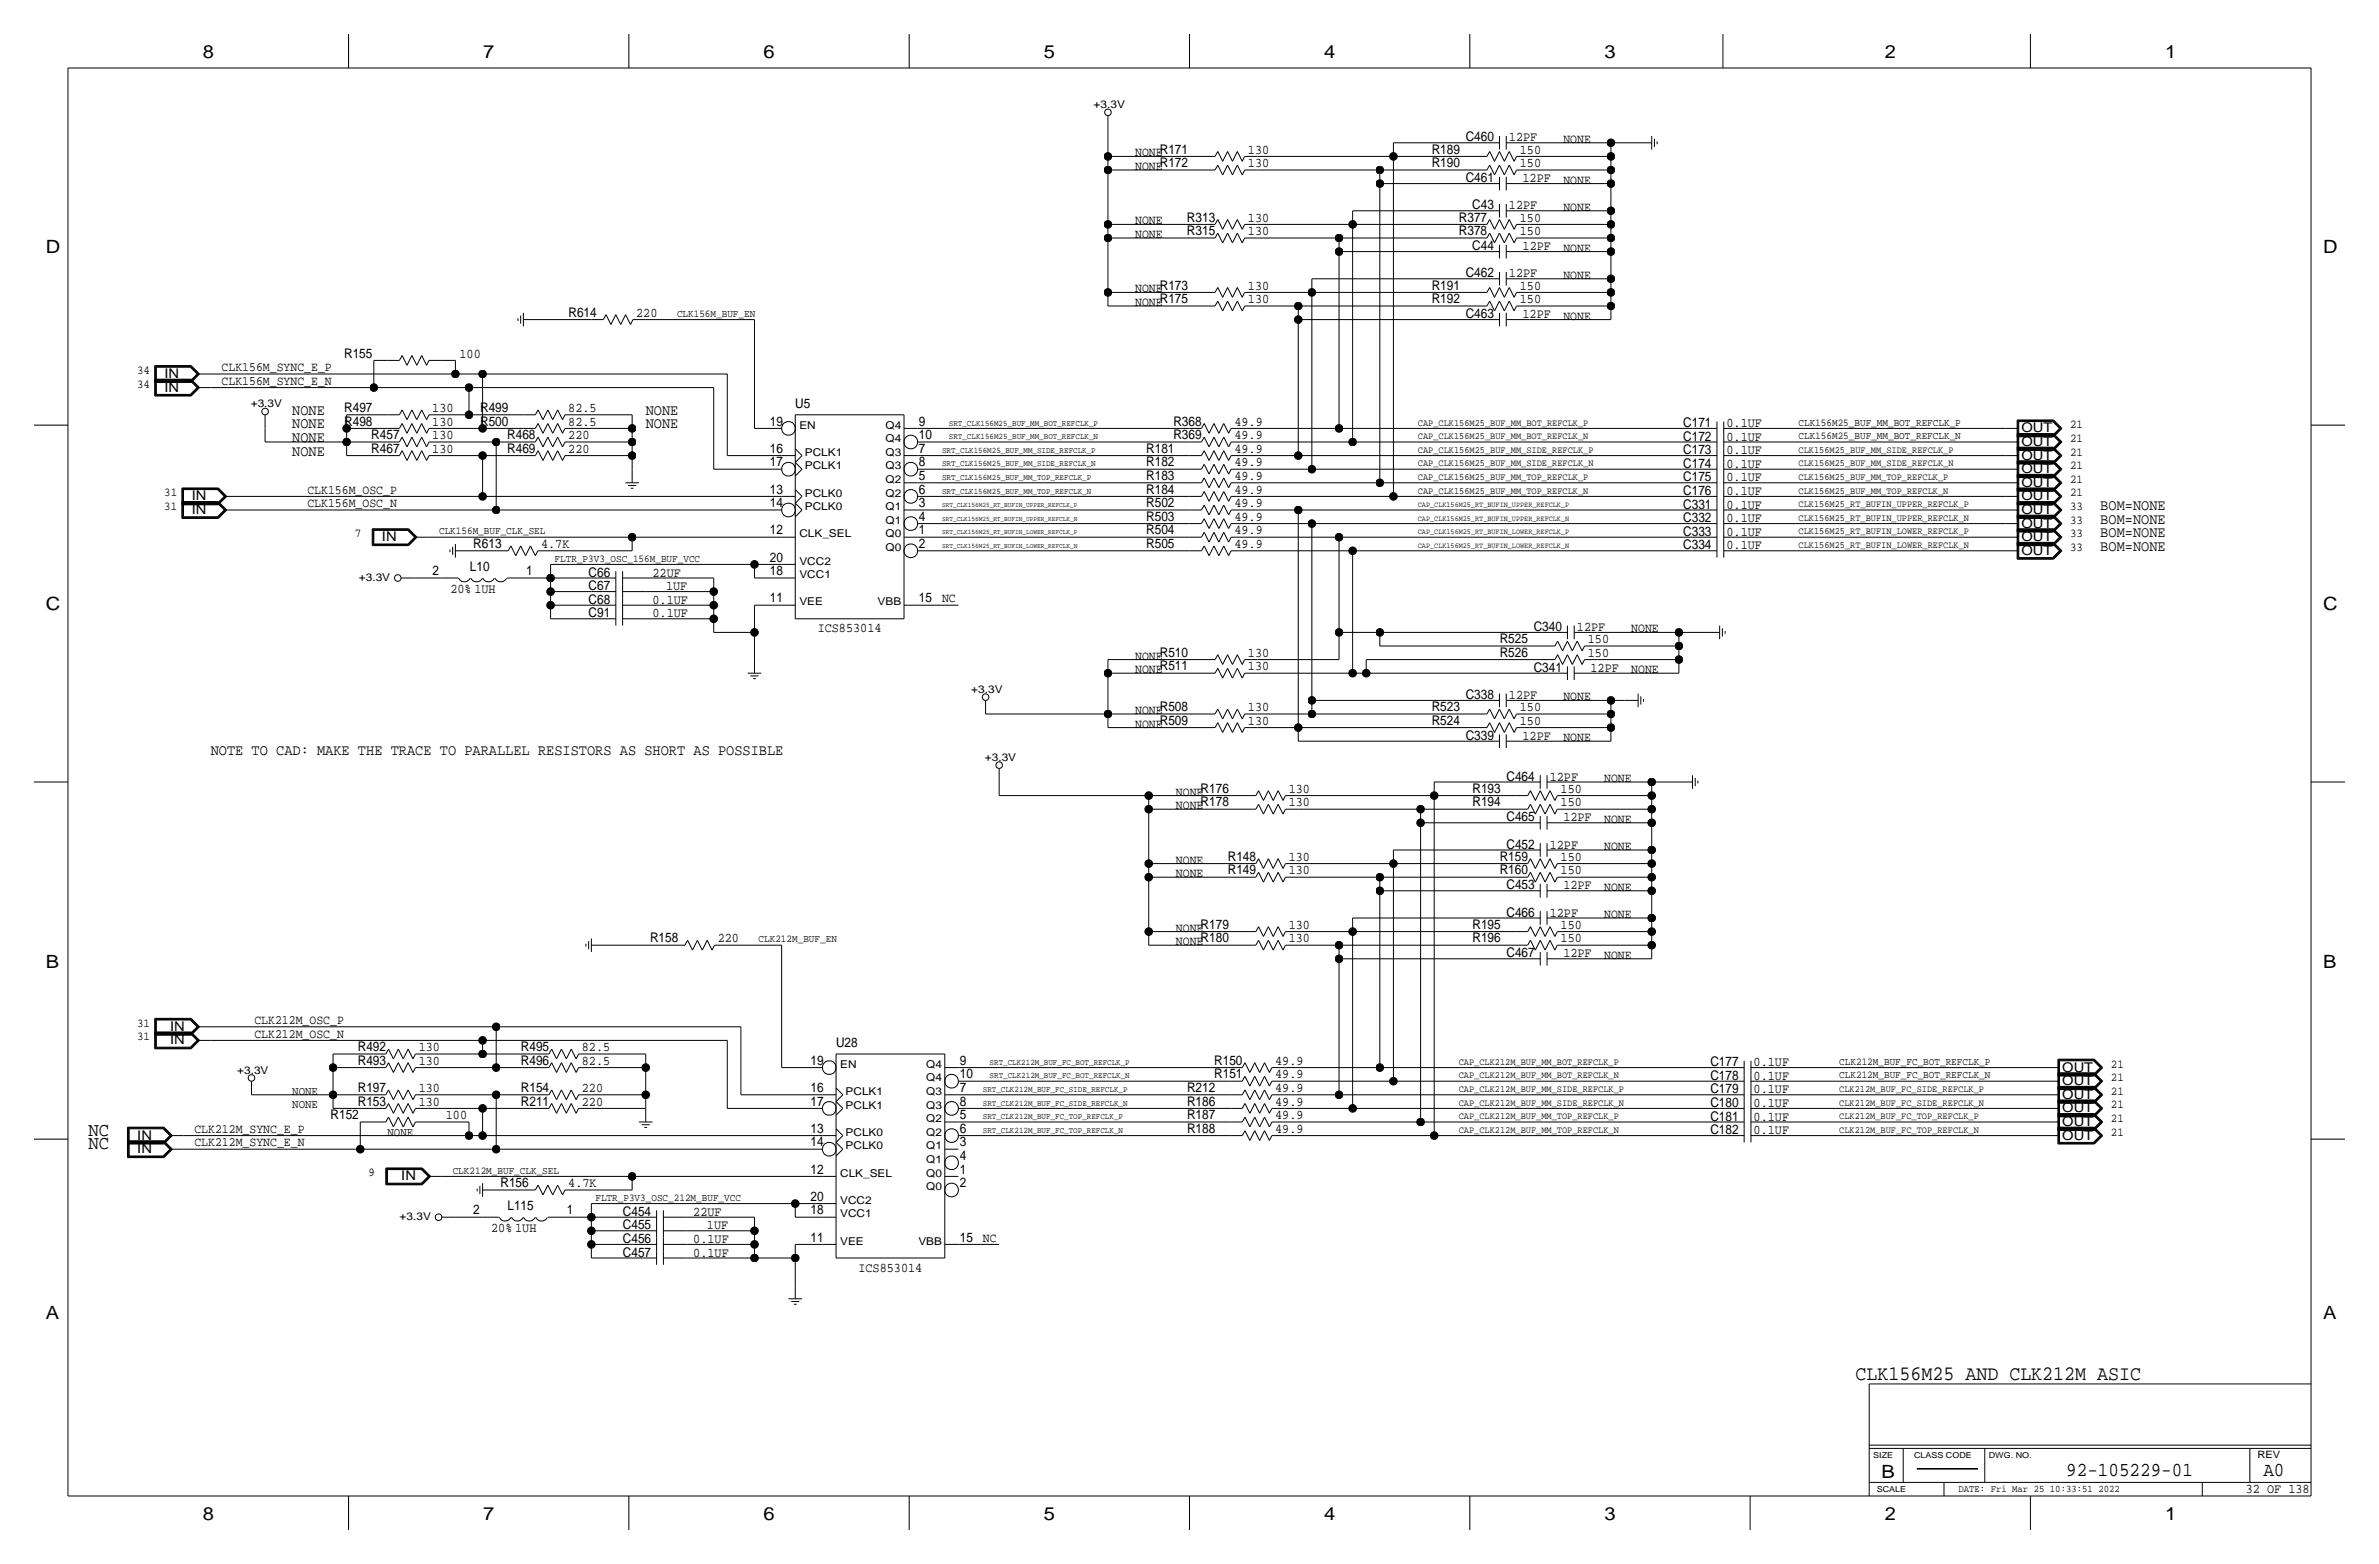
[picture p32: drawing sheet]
<svg xmlns="http://www.w3.org/2000/svg" width="444mm" height="292mm" viewBox="0 0 444 292" stroke-linecap="round" stroke-linejoin="round" font-family="sans-serif">
<defs><g id="words">
<text font-size="3.8" x="346.7" y="257.8">CLK156M25 AND CLK212M ASIC</text>
<g font-size="3.7">
<text x="386.1" y="275.6">92-105229-01</text>
<text x="422.9" y="275.6">A0</text>
</g>
<g font-size="3.6">
<text x="16.5" y="214.6">NC</text>
<text x="16.5" y="212.1">NC</text>
</g>
<g font-size="3.4">
<text x="37.9" y="10.8">8</text>
<text x="90.3" y="10.8">7</text>
<text x="142.6" y="10.8">6</text>
<text x="195" y="10.8">5</text>
<text x="247.4" y="10.8">4</text>
<text x="299.8" y="10.8">3</text>
<text x="352.2" y="10.8">2</text>
<text x="404.5" y="10.8">1</text>
<text x="8.6" y="47.3">D</text>
<text x="434" y="47.3">D</text>
<text x="8.6" y="114">C</text>
<text x="434" y="114">C</text>
<text x="8.6" y="180.7">B</text>
<text x="434" y="180.7">B</text>
<text x="8.6" y="246.4">A</text>
<text x="434" y="246.4">A</text>
<text x="351.5" y="275.9">B</text>
<text x="37.9" y="283.8">8</text>
<text x="90.3" y="283.8">7</text>
<text x="142.6" y="283.8">6</text>
<text x="195" y="283.8">5</text>
<text x="247.4" y="283.8">4</text>
<text x="299.8" y="283.8">3</text>
<text x="352.1" y="283.8">2</text>
<text x="404.5" y="283.8">1</text>
</g>
<g font-size="2.9">
<text x="54.6" y="77.5">NONE</text>
<text x="120.6" y="77.5">NONE</text>
<text x="54.6" y="82.5">NONE</text>
<text x="54.6" y="80">NONE</text>
<text x="120.6" y="80">NONE</text>
<text x="54.6" y="85.1">NONE</text>
<text x="392.4" y="95.2">BOM=NONE</text>
<text x="392.4" y="100.3">BOM=NONE</text>
<text x="392.4" y="97.8">BOM=NONE</text>
<text x="392.4" y="102.9">BOM=NONE</text>
<text x="39.4" y="141">NOTE TO CAD: MAKE THE TRACE TO PARALLEL RESISTORS AS SHORT AS POSSIBLE</text>
</g>
<g font-size="2.5">
<text x="233.2" y="28.7">130</text>
<text x="267.5" y="28.7">R189</text>
<text x="273.9" y="26.4">C460</text>
<text x="281.9" y="26.4">12PF</text>
<text x="284" y="28.7">150</text>
<text x="233.2" y="31.2">130</text>
<text x="267.5" y="31.2">R190</text>
<text x="273.9" y="34">C461</text>
<text x="284" y="31.2">150</text>
<text x="284.5" y="34">12PF</text>
<text x="221.8" y="41.4">R313</text>
<text x="233.2" y="41.4">130</text>
<text x="272.6" y="41.4">R377</text>
<text x="275.1" y="39.1">C43</text>
<text x="281.9" y="39.1">12PF</text>
<text x="284" y="41.4">150</text>
<text x="221.8" y="43.9">R315</text>
<text x="233.2" y="43.9">130</text>
<text x="272.6" y="43.9">R378</text>
<text x="275.1" y="46.7">C44</text>
<text x="284" y="43.9">150</text>
<text x="284.5" y="46.7">12PF</text>
<text x="273.9" y="51.8">C462</text>
<text x="281.9" y="51.8">12PF</text>
<text x="106.2" y="59.2">R614</text>
<text x="118.9" y="59.2">220</text>
<text x="233.2" y="56.6">130</text>
<text x="233.2" y="54.1">130</text>
<text x="267.5" y="56.6">R192</text>
<text x="267.5" y="54.1">R191</text>
<text x="273.9" y="59.4">C463</text>
<text x="284" y="56.6">150</text>
<text x="284" y="54.1">150</text>
<text x="284.5" y="59.4">12PF</text>
<text x="30.7" y="70.6">IN</text>
<text x="64.3" y="66.8">R155</text>
<text x="85.9" y="66.8">100</text>
<text x="30.7" y="73.2">IN</text>
<text x="64.3" y="77">R497</text>
<text x="80.8" y="77">130</text>
<text x="89.7" y="77">R499</text>
<text x="106.2" y="77">82.5</text>
<text x="148.6" y="76.2">U5</text>
<text x="64.3" y="79.5">R498</text>
<text x="69.4" y="82">R457</text>
<text x="80.8" y="82">130</text>
<text x="80.8" y="79.5">130</text>
<text x="89.7" y="79.5">R500</text>
<text x="94.8" y="82">R468</text>
<text x="106.2" y="82">220</text>
<text x="106.2" y="79.5">82.5</text>
<text x="143.8" y="79.5">19</text>
<text x="171.7" y="82">10</text>
<text x="171.7" y="79.5">9</text>
<text x="219.2" y="82">R369</text>
<text x="219.2" y="79.5">R368</text>
<text x="230.6" y="82">49.9</text>
<text x="230.6" y="79.5">49.9</text>
<text x="314.5" y="82.3">C172</text>
<text x="314.5" y="79.8">C171</text>
<text x="322.6" y="82.3">0.1UF</text>
<text x="322.6" y="79.8">0.1UF</text>
<text x="377.7" y="83.3">OUT</text>
<text x="377.7" y="80.8">OUT</text>
<text x="69.4" y="84.6">R467</text>
<text x="80.8" y="84.6">130</text>
<text x="94.8" y="84.6">R469</text>
<text x="106.2" y="84.6">220</text>
<text x="143.8" y="87.1">17</text>
<text x="143.8" y="84.6">16</text>
<text x="171.7" y="87.1">8</text>
<text x="171.7" y="84.6">7</text>
<text x="171.7" y="89.7">5</text>
<text x="214.2" y="89.7">R183</text>
<text x="214.2" y="87.1">R182</text>
<text x="214.2" y="84.6">R181</text>
<text x="230.6" y="89.7">49.9</text>
<text x="230.6" y="87.1">49.9</text>
<text x="230.6" y="84.6">49.9</text>
<text x="314.5" y="89.9">C175</text>
<text x="314.5" y="87.4">C174</text>
<text x="314.5" y="84.8">C173</text>
<text x="322.6" y="89.9">0.1UF</text>
<text x="322.6" y="87.4">0.1UF</text>
<text x="322.6" y="84.8">0.1UF</text>
<text x="377.7" y="88.4">OUT</text>
<text x="377.7" y="85.9">OUT</text>
<text x="35.8" y="93.5">IN</text>
<text x="143.8" y="94.7">14</text>
<text x="143.8" y="92.2">13</text>
<text x="171.7" y="92.2">6</text>
<text x="171.7" y="94.7">3</text>
<text x="214.2" y="92.2">R184</text>
<text x="214.2" y="94.7">R502</text>
<text x="230.6" y="92.2">49.9</text>
<text x="230.6" y="94.7">49.9</text>
<text x="314.5" y="95">C331</text>
<text x="314.5" y="92.5">C176</text>
<text x="322.6" y="92.5">0.1UF</text>
<text x="322.6" y="95">0.1UF</text>
<text x="377.7" y="93.5">OUT</text>
<text x="377.7" y="90.9">OUT</text>
<text x="35.8" y="96">IN</text>
<text x="71.4" y="101.1">IN</text>
<text x="143.8" y="99.8">12</text>
<text x="171.7" y="97.3">4</text>
<text x="171.7" y="99.8">1</text>
<text x="214.2" y="99.8">R504</text>
<text x="214.2" y="97.3">R503</text>
<text x="230.6" y="99.8">49.9</text>
<text x="230.6" y="97.3">49.9</text>
<text x="314.5" y="100.1">C333</text>
<text x="314.5" y="97.5">C332</text>
<text x="322.6" y="100.1">0.1UF</text>
<text x="322.6" y="97.5">0.1UF</text>
<text x="377.7" y="101.1">OUT</text>
<text x="377.7" y="98.6">OUT</text>
<text x="377.7" y="96">OUT</text>
<text x="80.8" y="107.4">2</text>
<text x="87.8" y="106.7">L10</text>
<text x="88.4" y="102.4">R613</text>
<text x="98.3" y="107.4">1</text>
<text x="101.1" y="102.4">4.7K</text>
<text x="110" y="107.7">C66</text>
<text x="121.9" y="107.7">22UF</text>
<text x="143.8" y="104.9">20</text>
<text x="143.8" y="107.4">18</text>
<text x="171.7" y="102.4">2</text>
<text x="214.2" y="102.4">R505</text>
<text x="230.6" y="102.4">49.9</text>
<text x="314.5" y="102.6">C334</text>
<text x="322.6" y="102.6">0.1UF</text>
<text x="377.7" y="103.6">OUT</text>
<text x="84.2" y="110.7">20% 1UH</text>
<text x="110" y="110.2">C67</text>
<text x="110" y="112.8">C68</text>
<text x="121.9" y="112.8">0.1UF</text>
<text x="124.5" y="110.2">1UF</text>
<text x="143.8" y="112.5">11</text>
<text x="171.7" y="112.5">15</text>
<text x="110" y="115.3">C91</text>
<text x="121.9" y="115.3">0.1UF</text>
<text x="152.8" y="118.1">ICS853014</text>
<text x="286.6" y="117.9">C340</text>
<text x="294.6" y="117.9">12PF</text>
<text x="233.2" y="122.7">130</text>
<text x="233.2" y="125.2">130</text>
<text x="280.2" y="120.1">R525</text>
<text x="280.2" y="122.7">R526</text>
<text x="286.6" y="125.5">C341</text>
<text x="296.7" y="120.1">150</text>
<text x="296.7" y="122.7">150</text>
<text x="297.2" y="125.5">12PF</text>
<text x="273.9" y="130.6">C338</text>
<text x="281.9" y="130.6">12PF</text>
<text x="233.2" y="135.4">130</text>
<text x="233.2" y="132.8">130</text>
<text x="267.5" y="132.8">R523</text>
<text x="267.5" y="135.4">R524</text>
<text x="284" y="132.8">150</text>
<text x="284" y="135.4">150</text>
<text x="273.9" y="138.2">C339</text>
<text x="284.5" y="138.2">12PF</text>
<text x="240.8" y="148.1">130</text>
<text x="275.1" y="148.1">R193</text>
<text x="281.5" y="145.8">C464</text>
<text x="289.6" y="145.8">12PF</text>
<text x="291.6" y="148.1">150</text>
<text x="240.8" y="150.6">130</text>
<text x="275.1" y="150.6">R194</text>
<text x="281.5" y="153.4">C465</text>
<text x="291.6" y="150.6">150</text>
<text x="292.1" y="153.4">12PF</text>
<text x="229.4" y="160.8">R148</text>
<text x="240.8" y="160.8">130</text>
<text x="280.2" y="160.8">R159</text>
<text x="281.5" y="158.5">C452</text>
<text x="289.6" y="158.5">12PF</text>
<text x="291.6" y="160.8">150</text>
<text x="229.4" y="163.3">R149</text>
<text x="240.8" y="163.3">130</text>
<text x="280.2" y="163.3">R160</text>
<text x="281.5" y="166.1">C453</text>
<text x="291.6" y="163.3">150</text>
<text x="292.1" y="166.1">12PF</text>
<text x="240.8" y="173.5">130</text>
<text x="275.1" y="173.5">R195</text>
<text x="281.5" y="171.2">C466</text>
<text x="289.6" y="171.2">12PF</text>
<text x="291.6" y="173.5">150</text>
<text x="121.5" y="176">R158</text>
<text x="134.1" y="176">220</text>
<text x="240.8" y="176">130</text>
<text x="275.1" y="176">R196</text>
<text x="281.5" y="178.8">C467</text>
<text x="291.6" y="176">150</text>
<text x="292.1" y="178.8">12PF</text>
<text x="31.8" y="192.5">IN</text>
<text x="31.8" y="195.1">IN</text>
<text x="66.8" y="196.3">R492</text>
<text x="78.2" y="196.3">130</text>
<text x="97.3" y="196.3">R495</text>
<text x="108.7" y="196.3">82.5</text>
<text x="156.2" y="195.6">U28</text>
<text x="66.8" y="198.9">R493</text>
<text x="66.8" y="204">R197</text>
<text x="78.2" y="204">130</text>
<text x="78.2" y="198.9">130</text>
<text x="97.3" y="198.9">R496</text>
<text x="97.3" y="204">R154</text>
<text x="108.7" y="204">220</text>
<text x="108.7" y="198.9">82.5</text>
<text x="151.5" y="204">16</text>
<text x="151.5" y="198.9">19</text>
<text x="179.3" y="201.4">10</text>
<text x="179.3" y="198.9">9</text>
<text x="179.3" y="204">7</text>
<text x="221.8" y="204">R212</text>
<text x="226.9" y="198.9">R150</text>
<text x="226.9" y="201.4">R151</text>
<text x="238.3" y="198.9">49.9</text>
<text x="238.3" y="201.4">49.9</text>
<text x="238.3" y="204">49.9</text>
<text x="319.6" y="199.1">C177</text>
<text x="319.6" y="201.7">C178</text>
<text x="327.7" y="199.1">0.1UF</text>
<text x="327.7" y="201.7">0.1UF</text>
<text x="385.3" y="200.2">OUT</text>
<text x="385.3" y="202.7">OUT</text>
<text x="61.8" y="209">R152</text>
<text x="66.8" y="206.5">R153</text>
<text x="78.2" y="206.5">130</text>
<text x="83.3" y="209">100</text>
<text x="97.3" y="206.5">R211</text>
<text x="108.7" y="206.5">220</text>
<text x="151.5" y="206.5">17</text>
<text x="179.3" y="206.5">8</text>
<text x="179.3" y="209">5</text>
<text x="221.8" y="206.5">R186</text>
<text x="221.8" y="209">R187</text>
<text x="238.3" y="206.5">49.9</text>
<text x="238.3" y="209">49.9</text>
<text x="319.6" y="204.2">C179</text>
<text x="319.6" y="206.8">C180</text>
<text x="319.6" y="209.3">C181</text>
<text x="327.7" y="204.2">0.1UF</text>
<text x="327.7" y="206.8">0.1UF</text>
<text x="327.7" y="209.3">0.1UF</text>
<text x="385.3" y="205.2">OUT</text>
<text x="385.3" y="207.8">OUT</text>
<text x="25.7" y="212.9">IN</text>
<text x="25.7" y="215.4">IN</text>
<text x="151.5" y="214.1">14</text>
<text x="151.5" y="211.6">13</text>
<text x="179.3" y="211.6">6</text>
<text x="179.3" y="214.1">3</text>
<text x="221.8" y="211.6">R188</text>
<text x="238.3" y="211.6">49.9</text>
<text x="319.6" y="211.8">C182</text>
<text x="327.7" y="211.8">0.1UF</text>
<text x="385.3" y="212.9">OUT</text>
<text x="385.3" y="210.3">OUT</text>
<text x="75" y="220.5">IN</text>
<text x="93.5" y="221.7">R156</text>
<text x="106.2" y="221.7">4.7K</text>
<text x="151.5" y="219.2">12</text>
<text x="179.3" y="216.7">4</text>
<text x="179.3" y="221.7">2</text>
<text x="179.3" y="219.2">1</text>
<text x="88.4" y="226.8">2</text>
<text x="94.8" y="226.1">L115</text>
<text x="105.9" y="226.8">1</text>
<text x="116.4" y="227.1">C454</text>
<text x="129.5" y="227.1">22UF</text>
<text x="151.5" y="224.3">20</text>
<text x="151.5" y="226.8">18</text>
<text x="91.8" y="230.1">20% 1UH</text>
<text x="116.4" y="229.6">C455</text>
<text x="116.4" y="232.2">C456</text>
<text x="129.5" y="232.2">0.1UF</text>
<text x="132.1" y="229.6">1UF</text>
<text x="151.5" y="231.9">11</text>
<text x="179.3" y="231.9">15</text>
<text x="116.4" y="234.7">C457</text>
<text x="129.5" y="234.7">0.1UF</text>
<text x="160.4" y="237.5">ICS853014</text>
<text x="419.6" y="278.9">32 OF 138</text>
</g>
<g font-size="2.4">
<text x="212.1" y="29.2">NONER171</text>
<text x="292.1" y="26.7">NONE</text>
<text x="212.1" y="31.8">NONER172</text>
<text x="292.1" y="34.3">NONE</text>
<text x="212.1" y="41.9">NONE</text>
<text x="292.1" y="39.4">NONE</text>
<text x="212.1" y="44.4">NONE</text>
<text x="292.1" y="47">NONE</text>
<text x="292.1" y="52.1">NONE</text>
<text x="212.1" y="57.1">NONER175</text>
<text x="212.1" y="54.6">NONER173</text>
<text x="292.1" y="59.7">NONE</text>
<text x="41.4" y="71.9">CLK156M_SYNC_E_N</text>
<text x="41.4" y="69.3">CLK156M_SYNC_E_P</text>
<text x="57.4" y="94.7">CLK156M_OSC_N</text>
<text x="57.4" y="92.2">CLK156M_OSC_P</text>
<text x="176" y="112.5">NC</text>
<text x="304.8" y="118.1">NONE</text>
<text x="212.1" y="123.2">NONER510</text>
<text x="212.1" y="125.7">NONER511</text>
<text x="304.8" y="125.7">NONE</text>
<text x="292.1" y="130.8">NONE</text>
<text x="212.1" y="135.9">NONER509</text>
<text x="212.1" y="133.3">NONER508</text>
<text x="292.1" y="138.4">NONE</text>
<text x="219.7" y="148.6">NONER176</text>
<text x="299.7" y="146">NONE</text>
<text x="219.7" y="151.1">NONER178</text>
<text x="299.7" y="153.7">NONE</text>
<text x="219.7" y="161.3">NONE</text>
<text x="299.7" y="158.7">NONE</text>
<text x="219.7" y="163.8">NONE</text>
<text x="299.7" y="166.4">NONE</text>
<text x="219.7" y="174">NONER179</text>
<text x="299.7" y="171.4">NONE</text>
<text x="219.7" y="176.5">NONER180</text>
<text x="299.7" y="179.1">NONE</text>
<text x="47.5" y="191.3">CLK212M_OSC_P</text>
<text x="47.5" y="193.8">CLK212M_OSC_N</text>
<text x="36.3" y="214.1">CLK212M_SYNC_E_N</text>
<text x="36.3" y="211.6">CLK212M_SYNC_E_P</text>
<text x="183.6" y="231.9">NC</text>
</g>
<g font-size="2.3">
<text x="25.6" y="69.9">34</text>
<text x="25.6" y="72.4">34</text>
<text x="386.8" y="82.5">21</text>
<text x="386.8" y="80">21</text>
<text x="386.8" y="87.6">21</text>
<text x="386.8" y="85.1">21</text>
<text x="30.7" y="95.2">31</text>
<text x="30.7" y="92.7">31</text>
<text x="386.8" y="95.3">33</text>
<text x="386.8" y="92.7">21</text>
<text x="386.8" y="90.2">21</text>
<text x="66.3" y="100.3">7</text>
<text x="386.8" y="100.3">33</text>
<text x="386.8" y="97.8">33</text>
<text x="386.8" y="102.9">33</text>
<text x="25.6" y="191.8">31</text>
<text x="25.6" y="194.3">31</text>
<text x="394.4" y="199.4">21</text>
<text x="394.4" y="201.9">21</text>
<text x="54.6" y="204.5">NONE</text>
<text x="54.6" y="207">NONE</text>
<text x="394.4" y="204.5">21</text>
<text x="394.4" y="209.5">21</text>
<text x="394.4" y="207">21</text>
<text x="72.4" y="212.1">NONE</text>
<text x="394.4" y="212.1">21</text>
<text x="68.8" y="219.7">9</text>
</g>
<g font-size="2">
<text x="204.3" y="20.2">+3.3V</text>
<text x="126.5" y="59.2">CLK156M_BUF_EN</text>
<text x="46.9" y="76">+3.3V</text>
<text x="149.4" y="80.1">EN</text>
<text x="165.5" y="82.6">Q4</text>
<text x="165.5" y="80.1">Q4</text>
<text x="336" y="82">CLK156M25_BUF_MM_BOT_REFCLK_N</text>
<text x="336" y="79.5">CLK156M25_BUF_MM_BOT_REFCLK_P</text>
<text x="150.4" y="87.7">PCLK1</text>
<text x="150.4" y="85.1">PCLK1</text>
<text x="165.5" y="85.1">Q3</text>
<text x="165.5" y="87.7">Q3</text>
<text x="150.4" y="92.8">PCLK0</text>
<text x="150.4" y="95.3">PCLK0</text>
<text x="165.5" y="95.3">Q1</text>
<text x="165.5" y="92.8">Q2</text>
<text x="165.5" y="90.2">Q2</text>
<text x="82" y="99.8">CLK156M_BUF_CLK_SEL</text>
<text x="149.4" y="100.4">CLK_SEL</text>
<text x="165.5" y="97.8">Q1</text>
<text x="165.5" y="100.4">Q0</text>
<text x="103.6" y="104.9">FLTR_P3V3_OSC_156M_BUF_VCC</text>
<text x="149.4" y="105.5">VCC2</text>
<text x="165.5" y="102.9">Q0</text>
<text x="67.1" y="108.6">+3.3V</text>
<text x="149.4" y="108">VCC1</text>
<text x="149.4" y="113.1">VEE</text>
<text x="164" y="113.1">VBB</text>
<text x="181.5" y="129.4">+3.3V</text>
<text x="184" y="142.1">+3.3V</text>
<text x="141.7" y="176">CLK212M_BUF_EN</text>
<text x="44.3" y="200.5">+3.3V</text>
<text x="157" y="199.4">EN</text>
<text x="173.1" y="202">Q4</text>
<text x="173.1" y="199.4">Q4</text>
<text x="343.7" y="198.9">CLK212M_BUF_FC_BOT_REFCLK_P</text>
<text x="343.7" y="201.4">CLK212M_BUF_FC_BOT_REFCLK_N</text>
<text x="158" y="207.1">PCLK1</text>
<text x="158" y="204.5">PCLK1</text>
<text x="173.1" y="204.5">Q3</text>
<text x="173.1" y="207.1">Q3</text>
<text x="173.1" y="209.6">Q2</text>
<text x="158" y="212.1">PCLK0</text>
<text x="158" y="214.7">PCLK0</text>
<text x="173.1" y="214.7">Q1</text>
<text x="173.1" y="212.1">Q2</text>
<text x="84.6" y="219.2">CLK212M_BUF_CLK_SEL</text>
<text x="157" y="219.8">CLK_SEL</text>
<text x="173.1" y="217.2">Q1</text>
<text x="173.1" y="219.8">Q0</text>
<text x="74.7" y="227.9">+3.3V</text>
<text x="111.3" y="224.3">FLTR_P3V3_OSC_212M_BUF_VCC</text>
<text x="157" y="224.8">VCC2</text>
<text x="157" y="227.4">VCC1</text>
<text x="173.1" y="222.3">Q0</text>
<text x="157" y="232.5">VEE</text>
<text x="171.6" y="232.5">VBB</text>
</g>
<g font-size="1.9">
<text x="421.8" y="272.3">REV</text>
<text x="365.9" y="278.7">DATE: Fri Mar 25 10:33:51 2022</text>
</g>
<g font-size="1.8">
<text x="264.9" y="79.5">CAP_CLK156M25_BUF_MM_BOT_REFCLK_P</text>
<text x="264.9" y="82">CAP_CLK156M25_BUF_MM_BOT_REFCLK_N</text>
<text x="264.9" y="84.6">CAP_CLK156M25_BUF_MM_SIDE_REFCLK_P</text>
<text x="264.9" y="87.1">CAP_CLK156M25_BUF_MM_SIDE_REFCLK_N</text>
<text x="264.9" y="89.7">CAP_CLK156M25_BUF_MM_TOP_REFCLK_P</text>
<text x="336" y="89.7">CLK156M25_BUF_MM_TOP_REFCLK_P</text>
<text x="336" y="87.1">CLK156M25_BUF_MM_SIDE_REFCLK_N</text>
<text x="336" y="84.6">CLK156M25_BUF_MM_SIDE_REFCLK_P</text>
<text x="264.9" y="92.2">CAP_CLK156M25_BUF_MM_TOP_REFCLK_N</text>
<text x="336" y="94.7">CLK156M25_RT_BUFIN_UPPER_REFCLK_P</text>
<text x="336" y="92.2">CLK156M25_BUF_MM_TOP_REFCLK_N</text>
<text x="336" y="99.8">CLK156M25_RT_BUFIN_LOWER_REFCLK_P</text>
<text x="336" y="97.3">CLK156M25_RT_BUFIN_UPPER_REFCLK_N</text>
<text x="336" y="102.4">CLK156M25_RT_BUFIN_LOWER_REFCLK_N</text>
<text x="272.5" y="201.4">CAP_CLK212M_BUF_MM_BOT_REFCLK_N</text>
<text x="272.5" y="204">CAP_CLK212M_BUF_MM_SIDE_REFCLK_P</text>
<text x="272.5" y="198.9">CAP_CLK212M_BUF_MM_BOT_REFCLK_P</text>
<text x="343.7" y="204">CLK212M_BUF_FC_SIDE_REFCLK_P</text>
<text x="272.5" y="206.5">CAP_CLK212M_BUF_MM_SIDE_REFCLK_N</text>
<text x="272.5" y="209">CAP_CLK212M_BUF_MM_TOP_REFCLK_P</text>
<text x="343.7" y="209">CLK212M_BUF_FC_TOP_REFCLK_P</text>
<text x="343.7" y="206.5">CLK212M_BUF_FC_SIDE_REFCLK_N</text>
<text x="272.5" y="211.6">CAP_CLK212M_BUF_MM_TOP_REFCLK_N</text>
<text x="343.7" y="211.6">CLK212M_BUF_FC_TOP_REFCLK_N</text>
</g>
<g font-size="1.6">
<text x="177.3" y="82">SRT_CLK156M25_BUF_MM_BOT_REFCLK_N</text>
<text x="177.3" y="79.5">SRT_CLK156M25_BUF_MM_BOT_REFCLK_P</text>
<text x="176" y="84.6">SRT_CLK156M25_BUF_MM_SIDE_REFCLK_P</text>
<text x="176" y="87.1">SRT_CLK156M25_BUF_MM_SIDE_REFCLK_N</text>
<text x="176" y="89.7">SRT_CLK156M25_BUF_MM_TOP_REFCLK_P</text>
<text x="176" y="92.2">SRT_CLK156M25_BUF_MM_TOP_REFCLK_N</text>
<text x="183.6" y="204">SRT_CLK212M_BUF_FC_SIDE_REFCLK_P</text>
<text x="184.9" y="198.9">SRT_CLK212M_BUF_FC_BOT_REFCLK_P</text>
<text x="184.9" y="201.4">SRT_CLK212M_BUF_FC_BOT_REFCLK_N</text>
<text x="183.6" y="206.5">SRT_CLK212M_BUF_FC_SIDE_REFCLK_N</text>
<text x="183.6" y="209">SRT_CLK212M_BUF_FC_TOP_REFCLK_P</text>
<text x="183.6" y="211.6">SRT_CLK212M_BUF_FC_TOP_REFCLK_N</text>
</g>
<g font-size="1.5">
<text x="350" y="272.3">SIZE</text>
<text x="357.6" y="272.3">CLASS CODE</text>
<text x="371.6" y="272.3">DWG. NO.</text>
<text x="350.7" y="278.7">SCALE</text>
</g>
<g font-size="1.4">
<text x="264.9" y="94.7">CAP_CLK156M25_RT_BUFIN_UPPER_REFCLK_P</text>
<text x="264.9" y="97.3">CAP_CLK156M25_RT_BUFIN_UPPER_REFCLK_N</text>
<text x="264.9" y="99.8">CAP_CLK156M25_RT_BUFIN_LOWER_REFCLK_P</text>
<text x="264.9" y="102.4">CAP_CLK156M25_RT_BUFIN_LOWER_REFCLK_N</text>
</g>
<g font-size="1.3">
<text x="176" y="94.7">SRT_CLK156M25_RT_BUFIN_UPPER_REFCLK_P</text>
<text x="176" y="99.8">SRT_CLK156M25_RT_BUFIN_LOWER_REFCLK_P</text>
<text x="176" y="97.3">SRT_CLK156M25_RT_BUFIN_UPPER_REFCLK_N</text>
<text x="176" y="102.4">SRT_CLK156M25_RT_BUFIN_LOWER_REFCLK_N</text>
</g>
</g></defs>
<g fill="none" stroke="#000" stroke-width=".19">
<path d="M12.7 12.7h419.1zM12.7 12.7v266.7zM65.1 6.3v6.4zM117.5 6.3v6.4zM169.9 6.3v6.4zM222.2 6.3v6.4zM274.6 6.3v6.4zM321.9 6.3v6.4zM379.4 6.3v6.4zM431.8 12.7v266.7zM207 24.1v5.1zM207 29.2v2.5z"/>
<path d="M207 31.8v10.1zM207 21.6v2.5zM207 29.2h17.8zM207 31.8h17.8zM224.8 31.8h2.2zM224.8 29.2h2.2zM227.5 30.8l-.5 1zM227.5 28.3l-.5 .9zM227.5 30.8l.9 1.9zM227.5 28.3l.9 1.8zM229.4 30.8l.9 1.9zM229.4 28.3l.9 1.8z"/>
<path d="M229.4 30.8l-1 1.9zM229.4 28.3l-1 1.8zM231.2 30.8l.9 1.9zM231.2 28.3l.9 1.8zM231.2 30.8l-.9 1.9zM231.2 28.3l-.9 1.8zM232.6 31.7l-.5 1zM232.6 29.2l-.5 .9zM232.6 31.8h2.3zM232.6 29.2h2.3zM234.9 29.2h25.4zM234.9 31.8h22.9z"/>
<path d="M252.7 39.4v2.5zM252.7 39.4h22.9zM257.8 34.3v55.9zM257.8 34.3h17.8zM257.8 31.8v2.5zM257.8 31.8h17.8zM260.3 29.2v63.5zM260.3 29.2h15.3zM260.3 26.7v2.5zM260.3 26.7h15.3zM275.6 34.3h4.6zM275.6 26.7h4.6z"/>
<path d="M275.6 31.8h2.2zM275.6 29.2h2.2zM275.6 39.4h4.6zM278.3 30.8l-.5 1zM278.3 28.3l-.5 .9zM278.3 30.8l.9 1.9zM278.3 28.3l.9 1.8zM280.2 33v2.6zM280.2 25.4v2.5zM280.2 30.8l.9 1.9zM280.2 28.3l.9 1.8zM280.2 38.1v2.5z"/>
<path d="M280.2 30.8l-1 1.9zM280.2 28.3l-1 1.8zM281.4 34.3h4.4zM281.4 33v2.6zM281.4 26.7h4.4zM281.4 25.4v2.5zM281.4 39.4h4.4zM281.4 38.1v2.5zM282 30.8l.9 1.9zM282 28.3l.9 1.8zM282 30.8l-.9 1.9zM282 28.3l-.9 1.8z"/>
<path d="M283.4 31.7l-.5 1zM283.4 29.2l-.5 .9zM283.4 31.8h2.4zM283.4 29.2h2.4zM285.8 26.7h15.2zM285.8 29.2h15.2zM285.8 31.8h15.2zM285.8 34.3h15.2zM285.8 39.4h15.2zM301 26.7h5.1zM301 26.7v2.5zM301 29.2v2.5z"/>
<path d="M301 31.8v2.5zM301 34.3v5.1zM301 39.4v2.5zM306.1 26.7h2.5zM308.6 25.4v2.5zM309.1 25.9v1.5zM309.6 26.4v.5zM96.8 59.4v.5zM97.3 58.9v1.6zM97.8 59.7h2.5zM97.8 58.4v2.6zM100.3 59.7h10.2z"/>
<path d="M110.5 59.7h2.2zM113.2 58.8l-.5 .9zM113.2 58.8l.9 1.8zM115.1 58.8l-1 1.8zM115.1 58.8l.9 1.8zM116.9 58.8l.9 1.8zM116.9 58.8l-.9 1.8zM118.3 59.7h2.3zM118.3 59.7l-.5 .9zM120.6 59.7h20.4zM141 59.7v20.3zM207 41.9v2.5z"/>
<path d="M207 44.4h17.8zM207 44.4v10.2zM207 54.6h17.8zM207 54.6v2.5zM207 57.1h17.8zM207 41.9h17.8zM224.8 57.1h2.2zM224.8 54.6h2.2zM224.8 41.9h2.2zM224.8 44.4h2.2zM227.5 56.2l-.5 .9zM227.5 53.7l-.5 .9z"/>
<path d="M227.5 41l-.5 .9zM227.5 43.5l-.5 .9zM227.5 56.2l.9 1.9zM227.5 53.7l.9 1.8zM227.5 41l.9 1.8zM227.5 43.5l.9 1.9zM229.4 56.2l.9 1.9zM229.4 53.7l.9 1.8zM229.4 41l.9 1.8zM229.4 43.5l.9 1.9zM229.4 56.2l-1 1.9zM229.4 53.7l-1 1.8z"/>
<path d="M229.4 41l-1 1.8zM229.4 43.5l-1 1.9zM231.2 56.2l.9 1.9zM231.2 53.7l.9 1.8zM231.2 41l.9 1.8zM231.2 43.5l.9 1.9zM231.2 56.2l-.9 1.9zM231.2 53.7l-.9 1.8zM231.2 41l-.9 1.8zM231.2 43.5l-.9 1.9zM232.6 57.1l-.5 1zM232.6 54.6l-.5 .9z"/>
<path d="M232.6 41.9l-.5 .9zM232.6 44.4l-.5 1zM232.6 57.1h2.3zM232.6 54.6h2.3zM232.6 41.9h2.3zM232.6 44.4h2.3zM234.9 54.6h10.2zM234.9 57.1h7.7zM235 44.4h15.2zM235 41.9h17.7zM242.6 59.7v25.4zM242.6 59.7h33z"/>
<path d="M242.6 57.2v2.5zM242.6 57.1h33zM245.1 54.6v33zM245.1 54.6h30.5zM245.1 52.1v2.5zM245.1 52.1h30.5zM250.2 47v33zM250.2 47h25.4zM250.2 44.5v2.5zM250.2 44.4h25.4zM252.7 41.9v40.6zM252.7 41.9h22.9z"/>
<path d="M275.6 59.7h4.6zM275.6 52.1h4.6zM275.6 57.1h2.2zM275.6 54.6h2.2zM275.6 44.4h2.2zM275.6 47h4.6zM275.6 41.9h2.2zM278.3 56.2l-.5 .9zM278.3 53.7l-.5 .9zM278.3 43.5l-.5 .9zM278.3 41l-.5 .9zM278.3 56.2l.9 1.9z"/>
<path d="M278.3 53.7l.9 1.8zM278.3 43.5l.9 1.9zM278.3 41l.9 1.8zM280.2 58.4v2.6zM280.2 50.8v2.5zM280.2 56.2l.9 1.9zM280.2 53.7l.9 1.8zM280.2 43.5l.9 1.9zM280.2 45.7v2.6zM280.2 41l.9 1.8zM280.2 56.2l-1 1.9zM280.2 53.7l-1 1.8z"/>
<path d="M280.2 43.5l-1 1.9zM280.2 41l-1 1.8zM281.4 59.7h4.4zM281.4 58.4v2.6zM281.4 52.1h4.4zM281.4 50.8v2.5zM281.4 47h4.4zM281.4 45.7v2.6zM282 56.2l.9 1.9zM282 53.7l.9 1.8zM282 43.5l.9 1.9zM282 41l.9 1.8z"/>
<path d="M282 56.2l-.9 1.9zM282 53.7l-.9 1.8zM282 43.5l-.9 1.9zM282 41l-.9 1.8zM283.4 57.1l-.5 1zM283.4 54.6l-.5 .9zM283.4 44.4l-.5 1zM283.4 41.9l-.5 .9zM283.4 57.1h2.4zM283.4 54.6h2.4zM283.4 44.4h2.4zM283.4 41.9h2.4z"/>
<path d="M285.8 41.9h15.2zM285.8 44.4h15.2zM285.8 47h15.2zM285.8 52.1h15.2zM285.8 54.6h15.2zM285.8 57.1h15.2zM285.8 59.7h15.2zM301 41.9v2.5zM301 44.4v2.6zM301 47v5.1zM301 52.1v2.5zM301 54.6v2.5z"/>
<path d="M301 57.2v2.5zM6.3 79.4h6.4zM28.9 70.8v3.2zM28.9 74h6.8zM28.9 68.3v3.1zM28.9 71.4h6.8zM28.9 70.8h6.8zM28.9 68.3h6.8zM29 70.9h6.7zM29 68.4h6.7zM29 70.9v3zM29 73.9h6.7z"/>
<path d="M29 68.4v2.9zM29 71.3h6.7zM29.1 71h6.5zM29.1 71v2.8zM29.1 73.8h6.5zM29.1 68.5h6.5zM29.1 68.5v2.7zM29.1 71.2h6.5zM29.2 71.1h6.4zM29.2 68.6h6.4zM29.2 71.1v2.6zM29.2 73.7h6.4z"/>
<path d="M29.2 68.6v2.5zM35.6 71.1l1.2 1.3zM35.6 68.6l1.2 1.2zM35.6 73.7l1.2-1.3zM35.6 71.1l1.2-1.3zM35.6 73.8l1.4-1.4zM35.6 71.2l1.4-1.3zM35.6 71l1.4 1.4zM35.6 68.5l1.4 1.3zM35.7 70.9l1.4 1.5zM35.7 68.4l1.4 1.4zM35.7 70.8l1.6 1.6z"/>
<path d="M35.7 68.3l1.6 1.5zM35.7 74l1.6-1.6zM35.7 71.4l1.6-1.6zM36.8 72.4h2.6zM36.8 69.8h2.6zM37.1 72.4l-1.4 1.5zM37.1 69.9l-1.4 1.4zM39.4 69.8h45.7zM39.4 72.4h30.4zM49.5 77.5v2.5zM64.8 77.5h7.6zM64.8 77.5v2.5z"/>
<path d="M69.8 72.4h17.8zM69.8 67.3v5.1zM69.8 67.3h2.6zM72.4 67.3h2.2zM72.4 77.5h2.2zM75.1 66.4l-.5 .9zM75.1 79.1l-.5 .9zM75.1 76.6l-.5 .9zM75.1 66.4l.9 1.8zM75.1 79.1l.9 1.8zM75.1 76.6l.9 1.8zM77 66.4l-1 1.8z"/>
<path d="M77 79.1l-1 1.8zM77 76.6l-1 1.8zM77 66.4l.9 1.8zM77 79.1l.9 1.8zM77 76.6l.9 1.8zM78.8 66.4l.9 1.8zM78.8 79.1l.9 1.8zM78.8 76.6l.9 1.8zM78.8 66.4l-.9 1.8zM78.8 79.1l-.9 1.8zM78.8 76.6l-.9 1.8zM80.2 67.3h2.3z"/>
<path d="M80.2 77.5h2.3zM80.2 67.3l-.5 .9zM80.2 77.5l-.5 .9zM82.5 67.3h2.6zM82.5 77.5h5.1zM85.1 67.3v2.5zM85.1 69.8h5.1zM87.6 72.4h45.7zM87.6 72.4v5.1zM87.6 77.5h10.2zM90.2 69.8h45.7zM90.2 69.8v10.2z"/>
<path d="M97.8 77.5h2.2zM100.5 79.1l-.5 .9zM100.5 76.6l-.5 .9zM100.5 79.1l.9 1.8zM100.5 76.6l.9 1.8zM102.4 79.1l-1 1.8zM102.4 76.6l-1 1.8zM102.4 79.1l.9 1.8zM102.4 76.6l.9 1.8zM104.2 79.1l.9 1.8zM104.2 76.6l.9 1.8zM104.2 79.1l-.9 1.8z"/>
<path d="M104.2 76.6l-.9 1.8zM105.6 77.5h2.3zM105.6 77.5l-.5 .9zM107.9 77.5h10.2zM118.1 77.5v2.5zM133.3 72.4v15.2zM135.9 69.8v15.3zM148.6 77.5h20.3zM148.6 77.5v38.1zM168.9 77.5v38.1zM225 79.1l-.5 .9zM225 79.1l.9 1.8z"/>
<path d="M226.8 79.1l-.9 1.8zM226.8 79.1l.9 1.8zM228.7 79.1l.9 1.8zM228.7 79.1l-1 1.8zM320.8 78.7v2.6zM322.1 78.7v2.6zM376.9 78.4h6.8zM376.9 78.4v3.2zM377 78.5v3zM377 78.5h6.6zM377.1 78.6v2.8zM377.1 78.6h6.5z"/>
<path d="M377.2 78.7h6.3zM377.2 78.7v2.6zM383.5 78.7l1.3 1.3zM383.6 78.6l1.4 1.4zM383.6 78.5l1.5 1.5zM383.7 78.4l1.6 1.6zM431.8 79.4h6.3zM34 93.7v3.1zM34 96.8h6.8zM34 91.1v3.2zM34 94.3h6.8zM34 93.7h6.8z"/>
<path d="M34 91.1h6.8zM34.1 93.8h6.6zM34.1 91.2h6.6zM34.1 93.8v2.9zM34.1 96.7h6.6zM34.1 91.2v3zM34.1 94.2h6.6zM34.2 93.9h6.5zM34.2 93.9v2.7zM34.2 96.6h6.5zM34.2 91.3h6.5zM34.2 91.3v2.8z"/>
<path d="M34.2 94.1h6.5zM34.3 94h6.3zM34.3 94v2.5zM34.3 96.5h6.3zM34.3 91.4h6.3zM34.3 91.4v2.6zM40.6 96.5l1.3-1.3zM40.6 94l1.3-1.3zM40.6 94l1.3 1.2zM40.6 91.4l1.3 1.3zM40.7 96.6l1.4-1.3zM40.7 94.1l1.4-1.4z"/>
<path d="M40.7 93.9l1.4 1.3zM40.7 91.3l1.4 1.4zM40.7 96.7l1.5-1.4zM40.7 94.2l1.5-1.5zM40.7 93.8l1.5 1.4zM40.7 91.2l1.5 1.5zM40.8 93.7l1.6 1.5zM40.8 91.1l1.6 1.6zM40.8 96.8l1.6-1.6zM40.8 94.3l1.6-1.6zM41.9 95.2h2.5zM41.9 92.7h2.5z"/>
<path d="M44.4 95.2h48.3zM44.4 92.7h45.8zM49.5 82.5h15.3zM49.5 80v2.5zM64.8 80h7.6zM64.8 82.5h7.6zM64.8 80v2.5zM64.8 82.5v2.6zM64.8 85.1h7.6zM69.5 98.8v3.1zM69.5 98.8h6.9zM69.6 98.9h6.7z"/>
<path d="M69.6 98.9v2.9zM69.7 99h6.6zM69.7 99v2.7zM69.8 99.1h6.4zM69.8 99.1v2.5zM72.4 82.5h2.2zM72.4 85.1h2.2zM72.4 80h2.2zM75.1 81.6l-.5 .9zM75.1 84.2l-.5 .9zM75.1 81.6l.9 1.9zM75.1 84.2l.9 1.8z"/>
<path d="M76.2 99.1l1.3 1.2zM76.3 99l1.3 1.3zM76.3 98.9l1.5 1.4zM76.4 98.8l1.5 1.5zM77 81.6l-1 1.9zM77 84.2l-1 1.8zM77 81.6l.9 1.9zM77 84.2l.9 1.8zM78.8 81.6l.9 1.9zM78.8 84.2l.9 1.8zM78.8 81.6l-.9 1.9zM78.8 84.2l-.9 1.8z"/>
<path d="M80.2 82.5h2.3zM80.2 85.1h2.3zM80.2 80h2.3zM80.2 82.5l-.5 1zM80.2 85.1l-.5 .9zM80.2 80l-.5 .9zM82.5 82.5h10.2zM82.5 80h7.7zM82.5 85.1h7.7zM90.2 80h7.6zM90.2 92.7h55.8zM90.2 85.1v7.6z"/>
<path d="M90.2 85.1h7.6zM92.7 82.5v12.7zM92.7 82.5h5.1zM92.7 95.2h53.3zM97.8 85.1h2.2zM97.8 82.5h2.2zM97.8 80h2.2zM100.5 84.2l-.5 .9zM100.5 81.6l-.5 .9zM100.5 84.2l.9 1.8zM100.5 81.6l.9 1.9zM102.4 84.2l-1 1.8z"/>
<path d="M102.4 81.6l-1 1.9zM102.4 84.2l.9 1.8zM102.4 81.6l.9 1.9zM104.2 84.2l.9 1.8zM104.2 81.6l.9 1.9zM104.2 84.2l-.9 1.8zM104.2 81.6l-.9 1.9zM105.6 85.1h2.3zM105.6 82.5h2.3zM105.6 80h2.3zM105.6 85.1l-.5 .9zM105.6 82.5l-.5 1z"/>
<path d="M105.6 80l-.5 .9zM107.9 80h10.2zM107.9 82.5h10.2zM107.9 85.1h10.2zM116.8 90.2h2.6zM117.3 90.7h1.6zM117.9 91.2h.5zM118.1 80v2.5zM118.1 82.5v2.6zM118.1 85.1v2.5zM118.1 87.6v2.6zM133.3 87.6h12.7z"/>
<path d="M135.9 85.1h10.2zM141 80h5.1zM146 85.1h2.6zM146 92.7h2.6zM148.6 91.4l1.3 1.3zM148.6 94l1.3 1.2zM148.6 86.4l1.3 1.2zM148.6 83.8l1.3 1.3zM149.9 85.1l-1.3 1.3zM149.9 87.6l-1.3 1.3zM149.9 92.7l-1.3 1.3zM149.9 95.2l-1.3 1.3z"/>
<path d="M168.9 80h2.5zM168.9 85.1h2.5zM168.9 90.2h2.5zM168.9 95.2h2.5zM171.4 80h50.8zM171.4 82.5h50.8zM171.4 90.2h50.8zM171.4 87.6h50.8zM171.4 92.7h50.8zM171.4 97.8h50.8zM171.4 95.2h50.8zM171.4 85.1h50.8z"/>
<path d="M222.2 97.8h2.3zM222.2 95.2h2.3zM222.2 92.7h2.3zM222.2 90.2h2.3zM222.2 87.6h2.3zM222.2 85.1h2.3zM222.2 82.5h2.3zM222.2 80h2.3zM225 99.4l-.5 .9zM225 96.9l-.5 .9zM225 94.3l-.5 .9zM225 91.8l-.5 .9z"/>
<path d="M225 89.3l-.5 .9zM225 86.7l-.5 .9zM225 84.2l-.5 .9zM225 81.6l-.5 .9zM225 99.4l.9 1.8zM225 96.9l.9 1.8zM225 94.3l.9 1.9zM225 91.8l.9 1.8zM225 89.3l.9 1.8zM225 86.7l.9 1.8zM225 84.2l.9 1.8zM225 81.6l.9 1.9z"/>
<path d="M226.8 99.4l-.9 1.8zM226.8 96.9l-.9 1.8zM226.8 94.3l-.9 1.9zM226.8 91.8l-.9 1.8zM226.8 89.3l-.9 1.8zM226.8 86.7l-.9 1.8zM226.8 84.2l-.9 1.8zM226.8 81.6l-.9 1.9zM226.8 99.4l.9 1.8zM226.8 96.9l.9 1.8zM226.8 94.3l.9 1.9zM226.8 91.8l.9 1.8z"/>
<path d="M226.8 89.3l.9 1.8zM226.8 86.7l.9 1.8zM226.8 84.2l.9 1.8zM226.8 81.6l.9 1.9zM228.7 99.4l.9 1.8zM228.7 96.9l.9 1.8zM228.7 94.3l.9 1.9zM228.7 91.8l.9 1.8zM228.7 89.3l.9 1.8zM228.7 86.7l.9 1.8zM228.7 84.2l.9 1.8zM228.7 81.6l.9 1.9z"/>
<path d="M228.7 99.4l-1 1.8zM228.7 96.9l-1 1.8zM228.7 94.3l-1 1.9zM228.7 91.8l-1 1.8zM228.7 89.3l-1 1.8zM228.7 86.7l-1 1.8zM228.7 84.2l-1 1.8zM228.7 81.6l-1 1.9zM230 97.8h2.4zM230 95.2h2.4zM230 92.7h2.4zM230 90.2h2.4z"/>
<path d="M230 87.6h2.4zM230 85.1h2.4zM230 82.5h2.4zM230 80h2.4zM230 97.8l-.4 .9zM230 95.2l-.4 1zM230 92.7l-.4 .9zM230 90.2l-.4 .9zM230 87.6l-.4 .9zM230 85.1l-.4 .9zM230 82.5l-.4 1zM230 80l-.4 .9z"/>
<path d="M232.4 97.8h12.7zM232.4 95.2h10.2zM232.4 92.7h27.9zM232.4 90.2h25.4zM232.4 87.6h12.7zM232.4 85.1h10.2zM232.4 82.5h20.3zM232.4 80h17.8zM242.6 95.2v40.7zM242.6 95.2h73.6zM242.6 85.1h73.6zM245.1 97.8v33z"/>
<path d="M245.1 97.8h71.1zM245.1 87.6h71.1zM250.2 80h66zM252.7 82.5h63.5zM257.8 90.2h58.4zM260.3 92.7h55.9zM316.2 97.8h4.6zM316.2 95.2h4.6zM316.2 92.7h4.6zM316.2 90.2h4.6zM316.2 87.6h4.6zM316.2 85.1h4.6z"/>
<path d="M316.2 82.5h4.6zM316.2 80h4.6zM320.8 99.1v2.5zM320.8 96.5v2.6zM320.8 94v2.5zM320.8 91.4v2.6zM320.8 88.9v2.5zM320.8 86.4v2.5zM320.8 83.8v2.6zM320.8 81.3v2.5zM322.1 99.1v2.5zM322.1 97.8h4.3z"/>
<path d="M322.1 96.5v2.6zM322.1 95.2h4.3zM322.1 94v2.5zM322.1 92.7h4.3zM322.1 91.4v2.6zM322.1 90.2h4.3zM322.1 88.9v2.5zM322.1 87.6h4.3zM322.1 86.4v2.5zM322.1 85.1h4.3zM322.1 83.8v2.6zM322.1 82.5h4.3z"/>
<path d="M322.1 81.3v2.5zM322.1 80h4.3zM326.4 80h48.2zM326.4 82.5h48.2zM326.4 97.8h48.3zM326.4 90.2h48.3zM326.4 95.2h48.3zM326.4 92.7h48.3zM326.4 85.1h48.3zM326.4 87.6h48.3zM374.6 97.8h2.6zM374.6 95.2h2.6z"/>
<path d="M374.6 92.7h2.6zM374.6 90.2h2.6zM374.6 87.6h2.6zM374.6 85.1h2.6zM374.6 82.5h2.6zM374.6 80h2.6zM376.9 98.8h6.8zM376.9 96.2h6.8zM376.9 93.7h6.8zM376.9 91.1h6.8zM376.9 88.6h6.8zM376.9 86.1h6.8z"/>
<path d="M376.9 83.5h6.8zM376.9 81h6.8zM376.9 98.8v3.1zM376.9 99.4h6.8zM376.9 96.2v3.2zM376.9 96.8h6.8zM376.9 93.7v3.1zM376.9 94.3h6.8zM376.9 91.1v3.2zM376.9 91.7h6.8zM376.9 88.6v3.1zM376.9 89.2h6.8z"/>
<path d="M376.9 86.1v3.1zM376.9 86.7h6.8zM376.9 83.5v3.2zM376.9 84.1h6.8zM376.9 81v3.1zM376.9 81.6h6.8zM377 98.9v2.9zM377 96.3v3zM377 99.3h6.6zM377 93.8v2.9zM377 96.7h6.6zM377 91.2v3z"/>
<path d="M377 94.2h6.6zM377 88.7v2.9zM377 91.6h6.6zM377 86.2v2.9zM377 89.1h6.6zM377 83.6v3zM377 86.6h6.6zM377 81.1v2.9zM377 84h6.6zM377 81.5h6.6zM377 98.9h6.6zM377 96.3h6.6z"/>
<path d="M377 93.8h6.6zM377 91.2h6.6zM377 88.7h6.6zM377 86.2h6.6zM377 83.6h6.6zM377 81.1h6.6zM377.1 99v2.7zM377.1 96.4v2.8zM377.1 99.2h6.5zM377.1 93.9v2.7zM377.1 96.6h6.5zM377.1 91.3v2.8z"/>
<path d="M377.1 94.1h6.5zM377.1 88.8v2.7zM377.1 91.5h6.5zM377.1 86.3v2.7zM377.1 89h6.5zM377.1 83.7v2.8zM377.1 86.5h6.5zM377.1 81.2v2.7zM377.1 83.9h6.5zM377.1 81.4h6.5zM377.1 99h6.5zM377.1 96.4h6.5z"/>
<path d="M377.1 93.9h6.5zM377.1 91.3h6.5zM377.1 88.8h6.5zM377.1 86.3h6.5zM377.1 83.7h6.5zM377.1 81.2h6.5zM377.2 99.1h6.3zM377.2 96.5h6.3zM377.2 94h6.3zM377.2 91.4h6.3zM377.2 88.9h6.3zM377.2 86.4h6.3z"/>
<path d="M377.2 83.8h6.3zM377.2 81.3h6.3zM377.2 99.1v2.5zM377.2 96.5v2.6zM377.2 94v2.5zM377.2 91.4v2.6zM377.2 88.9v2.5zM377.2 86.4v2.5zM377.2 83.8v2.6zM377.2 81.3v2.5zM383.5 99.1l1.3-1.3zM383.5 96.5l1.3-1.3z"/>
<path d="M383.5 88.9l1.3-1.3zM383.5 86.4l1.3-1.3zM383.5 81.3l1.3-1.3zM383.5 99.1l1.3 1.2zM383.5 96.5l1.3 1.3zM383.5 94l1.3 1.2zM383.5 91.4l1.3 1.3zM383.5 88.9l1.3 1.3zM383.5 86.4l1.3 1.2zM383.5 83.8l1.3 1.3zM383.5 81.3l1.3 1.2zM383.6 99.2l1.4-1.4z"/>
<path d="M383.6 96.6l1.4-1.3zM383.6 94.1l1.4-1.4zM383.6 91.5l1.4-1.3zM383.6 89l1.4-1.4zM383.6 86.5l1.4-1.4zM383.6 83.9l1.4-1.3zM383.6 81.4l1.4-1.4zM383.6 99l1.4 1.3zM383.6 96.4l1.4 1.4zM383.6 93.9l1.4 1.3zM383.6 91.3l1.4 1.4zM383.6 88.8l1.4 1.4z"/>
<path d="M383.6 86.3l1.4 1.3zM383.6 83.7l1.4 1.4zM383.6 81.2l1.4 1.3zM383.6 98.9l1.5 1.4zM383.6 96.3l1.5 1.5zM383.6 93.8l1.5 1.4zM383.6 91.2l1.5 1.5zM383.6 88.7l1.5 1.5zM383.6 86.2l1.5 1.4zM383.6 83.6l1.5 1.5zM383.6 81.1l1.5 1.4zM383.6 99.3l1.5-1.5z"/>
<path d="M383.6 96.7l1.5-1.4zM383.6 94.2l1.5-1.5zM383.6 91.6l1.5-1.4zM383.6 89.1l1.5-1.5zM383.6 86.6l1.5-1.5zM383.6 84l1.5-1.4zM383.6 81.5l1.5-1.5zM383.7 98.8l1.6 1.5zM383.7 96.2l1.6 1.6zM383.7 93.7l1.6 1.5zM383.7 91.1l1.6 1.6zM383.7 88.6l1.6 1.6z"/>
<path d="M383.7 86.1l1.6 1.5zM383.7 83.5l1.6 1.6zM383.7 81l1.6 1.5zM383.7 99.4l1.6-1.6zM383.7 96.8l1.6-1.6zM383.7 94.3l1.6-1.6zM383.7 91.7l1.6-1.5zM383.7 89.2l1.6-1.6zM383.7 86.7l1.6-1.6zM383.7 84.1l1.6-1.6zM383.7 81.6l1.6-1.6zM384.8 92.7l-1.3 1.3z"/>
<path d="M384.8 90.2l-1.3 1.2zM384.8 82.5l-1.3 1.3zM69.5 101.9h6.9zM69.6 101.8h6.7zM69.7 101.7h6.6zM69.8 101.6h6.4zM74.9 107.9h2.6zM76.2 101.6l1.3-1.3zM76.3 101.7l1.3-1.4zM76.3 101.8l1.5-1.5zM76.4 101.9l1.5-1.6zM77.5 100.3h2.5z"/>
<path d="M77.5 107.9h5.1zM80 100.3h38.1zM82.5 107.9h3.1zM84.1 102.6v.5zM84.6 102.1v1.5zM85.1 102.9h2.5zM85.1 101.6v2.5zM85.6 107.9a1.2 1.2 0 0 0 1.1 .8 1.2 1.2 0 0 0 1.1-.7M87.6 102.9h5.1zM87.9 107.9a1.2 1.2 0 0 0 1.1 .8 1.2 1.2 0 0 0 1.1-.7M90.2 107.9a1.2 1.2 0 0 0 1 .8 1.2 1.2 0 0 0 1.2-.7M92.5 107.9a1.2 1.2 0 0 0 1 .8 1.2 1.2 0 0 0 1.1-.7"/>
<path d="M92.7 102.9h2.2zM94.7 107.9h3.1zM95.5 102l-.6 .9zM95.5 102l.9 1.8zM97.3 102l-.9 1.8zM97.3 102l.9 1.8zM97.8 107.9h5.1zM99.1 102l-.9 1.8zM99.1 102l.9 1.8zM100.5 102.9h2.4zM100.5 102.9l-.5 .9zM102.9 102.9h15.2z"/>
<path d="M102.9 105.4v2.5zM102.9 107.9v2.6zM102.9 110.5v2.5zM102.9 113v2.6zM102.9 115.6h7.6zM102.9 105.4h38.1zM102.9 107.9h7.6zM102.9 110.5h7.6zM102.9 113h7.6zM110.5 110.5h4.6zM110.5 107.9h4.6zM110.5 113h4.6z"/>
<path d="M110.5 115.6h4.6zM115.1 109.2v2.6zM115.1 106.7v2.5zM115.1 111.8v2.5zM115.1 114.3v2.5zM116.3 110.5h4.4zM116.3 109.2v2.6zM116.3 107.9h4.4zM116.3 106.7v2.5zM116.3 113h4.4zM116.3 111.8v2.5zM116.3 115.6h4.4z"/>
<path d="M116.3 114.3v2.5zM118.1 100.3h27.9zM118.1 100.3v2.6zM120.6 115.6h12.7zM120.6 113h12.7zM120.6 110.5h12.7zM120.6 107.9h12.7zM133.3 118.1h7.7zM133.3 115.6v2.5zM133.3 113v2.6zM133.3 110.5v2.5zM133.3 107.9v2.6z"/>
<path d="M141 105.4h5zM141 107.9h5.1zM141 105.4v2.5zM141 113h5.1zM141 113v5.1zM141 118.1v5.1zM146 100.3h2.6zM146 105.4h2.6zM146 107.9h2.6zM146 113h2.6zM148.6 115.6h20.3zM168.9 100.3h2.5z"/>
<path d="M168.9 113h2.5zM171.4 100.3h50.8zM171.4 102.9h50.8zM171.4 113h7.7zM222.2 102.9h2.3zM222.2 100.3h2.3zM225 102l-.5 .9zM225 102l.9 1.8zM226.8 102l-.9 1.8zM226.8 102l.9 1.8zM228.7 102l.9 1.8zM228.7 102l-1 1.8z"/>
<path d="M230 102.9h2.4zM230 100.3h2.4zM230 102.9l-.4 .9zM230 100.3l-.4 .9zM232.4 102.9h20.3zM232.4 100.3h17.8zM250.2 100.3h66zM250.2 100.3v17.8zM250.2 118.1v5.1zM250.2 118.1h7.6zM252.7 102.9h63.5zM252.7 102.9v22.8z"/>
<path d="M257.8 118.1h30.5zM257.8 118.1v2.5zM288.3 118.1h4.6zM291 119.7l-.5 .9zM291 119.7l.9 1.9zM292.9 119.7l.9 1.9zM292.9 116.8v2.6zM292.9 119.7l-1 1.9zM294.1 118.1h4.4zM294.1 116.8v2.6zM294.7 119.7l.9 1.9zM294.7 119.7l-.9 1.9z"/>
<path d="M298.5 118.1h15.2zM313.7 118.1h5.1zM313.7 118.1v2.5zM316.2 102.9h4.6zM316.2 100.3h4.6zM318.8 118.1h2.5zM320.8 101.6v2.5zM321.3 116.8v2.6zM321.8 117.3v1.6zM322.1 102.9h4.3zM322.1 101.6v2.5zM322.1 100.3h4.3z"/>
<path d="M322.3 117.9v.5zM326.4 102.9h48.3zM326.4 100.3h48.3zM374.6 102.9h2.6zM374.6 100.3h2.6zM376.9 101.3h6.8zM376.9 104.4h6.8zM376.9 101.3v3.1zM376.9 101.9h6.8zM377 101.4v2.9zM377 104.3h6.6zM377 101.8h6.6z"/>
<path d="M377 101.4h6.6zM377.1 101.5v2.7zM377.1 104.2h6.5zM377.1 101.7h6.5zM377.1 101.5h6.5zM377.2 101.6h6.3zM377.2 101.6v2.5zM377.2 104.1h6.3zM383.5 101.6l1.3 1.3zM383.6 104.2l1.4-1.3zM383.6 101.7l1.4-1.4zM383.6 101.5l1.4 1.4z"/>
<path d="M383.6 101.4l1.5 1.5zM383.6 104.3l1.5-1.4zM383.6 101.8l1.5-1.5zM383.7 101.3l1.6 1.6zM383.7 104.4l1.6-1.5zM383.7 101.9l1.6-1.6zM384.8 102.9l-1.3 1.2zM384.8 100.3l-1.3 1.3zM139.7 125.7h2.5zM140.2 126.2h1.5zM140.7 126.7h.5zM141 123.2v2.5z"/>
<path d="M184.1 133.3h22.9zM184.1 130.8v2.5zM207 123.2h17.8zM207 123.2v2.5zM207 125.7h17.8zM207 125.7v7.6zM207 133.3h17.8zM207 133.3v2.6zM207 135.9h17.8zM224.8 123.2h2.2zM224.8 125.7h2.2zM224.8 135.9h2.2z"/>
<path d="M224.8 133.3h2.2zM227.5 122.3l-.5 .9zM227.5 124.8l-.5 .9zM227.5 135l-.5 .9zM227.5 132.4l-.5 .9zM227.5 122.3l.9 1.8zM227.5 124.8l.9 1.8zM227.5 135l.9 1.8zM227.5 132.4l.9 1.9zM229.4 122.3l.9 1.8zM229.4 124.8l.9 1.8zM229.4 135l.9 1.8z"/>
<path d="M229.4 132.4l.9 1.9zM229.4 122.3l-1 1.8zM229.4 124.8l-1 1.8zM229.4 135l-1 1.8zM229.4 132.4l-1 1.9zM231.2 122.3l.9 1.8zM231.2 124.8l.9 1.8zM231.2 135l.9 1.8zM231.2 132.4l.9 1.9zM231.2 122.3l-.9 1.8zM231.2 124.8l-.9 1.8zM231.2 135l-.9 1.8z"/>
<path d="M231.2 132.4l-.9 1.9zM232.6 123.2l-.5 .9zM232.6 125.7l-.5 .9zM232.6 135.9l-.5 .9zM232.6 133.4l-.5 .9zM232.6 123.2h2.3zM232.6 125.7h2.3zM232.6 135.9h2.3zM232.6 133.3h2.3zM234.9 133.3h10.2zM234.9 135.9h7.7zM235 123.2h15.2z"/>
<path d="M235 125.7h17.7zM242.6 138.4h33zM242.6 135.9v2.5zM242.6 135.9h33zM245.1 133.3h30.5zM245.1 130.8v2.5zM245.1 130.8h30.5zM252.7 125.7h2.6zM255.3 125.7h33zM255.3 123.2v2.5zM255.3 123.2h33zM257.8 120.6h30.5z"/>
<path d="M275.6 138.4h4.6zM275.6 133.3h2.2zM275.6 135.9h2.2zM275.6 130.8h4.6zM278.3 132.4l-.5 .9zM278.3 135l-.5 .9zM278.3 132.4l.9 1.9zM278.3 135l.9 1.8zM280.2 137.2v2.5zM280.2 132.4l.9 1.9zM280.2 135l.9 1.8zM280.2 129.5v2.6z"/>
<path d="M280.2 132.4l-1 1.9zM280.2 135l-1 1.8zM281.4 138.4h4.4zM281.4 137.2v2.5zM281.4 130.8h4.4zM281.4 129.5v2.6zM282 132.4l.9 1.9zM282 135l.9 1.8zM282 132.4l-.9 1.9zM282 135l-.9 1.8zM283.4 133.4l-.5 .9zM283.4 135.9l-.5 .9z"/>
<path d="M283.4 133.3h2.4zM283.4 135.9h2.4zM285.8 130.8h15.2zM285.8 133.3h15.2zM285.8 135.9h15.2zM285.8 138.4h15.2zM288.3 120.6h2.2zM288.3 125.7h4.6zM288.3 123.2h2.2zM291 122.3l-.5 .9zM291 122.3l.9 1.8zM292.9 124.5v2.5z"/>
<path d="M292.9 122.3l.9 1.8zM292.9 122.3l-1 1.8zM294.1 125.7h4.4zM294.1 124.5v2.5zM294.7 122.3l.9 1.8zM294.7 122.3l-.9 1.8zM296.1 120.7l-.5 .9zM296.1 123.2l-.5 .9zM296.1 120.6h2.3zM296.1 123.2h2.3zM298.5 120.6h15.2zM298.5 123.2h15.2z"/>
<path d="M298.5 125.7h15.2zM301 130.8v2.5zM301 133.4v2.5zM301 135.9v2.5zM301 130.8h2.5zM303.5 130.8h2.6zM306.1 129.5v2.6zM306.6 130v1.6zM307.1 130.6v.5zM313.7 120.7v2.5zM313.7 123.2v2.5zM6.3 146h6.4z"/>
<path d="M186.7 148.6h27.9zM186.7 146v2.6zM186.7 143.5v2.5zM214.6 148.6h17.8zM214.6 151.1h17.8zM214.6 148.6v2.5zM214.6 151.1v10.2zM232.4 151.1h2.2zM232.4 148.6h2.2zM235.2 150.2l-.6 .9zM235.2 147.7l-.6 .9zM235.2 150.2l.9 1.8z"/>
<path d="M235.2 147.7l.9 1.8zM237 150.2l.9 1.8zM237 147.7l.9 1.8zM237 150.2l-.9 1.8zM237 147.7l-.9 1.8zM238.8 150.2l.9 1.8zM238.8 147.7l.9 1.8zM238.8 150.2l-.9 1.8zM238.8 147.7l-.9 1.8zM240.2 151.1h2.4zM240.2 148.6h2.4zM240.2 151.1l-.5 .9z"/>
<path d="M240.2 148.6l-.5 .9zM242.6 148.6h25.4zM242.6 151.1h22.8zM260.3 158.8v2.5zM260.3 158.7h22.9zM265.4 153.7v55.8zM265.4 153.7h17.8zM265.4 151.1v2.6zM265.4 151.1h17.8zM268 148.6v63.5zM268 148.6h15.2zM268 146.1v2.5z"/>
<path d="M268 146h15.2zM283.2 146h4.6zM283.2 148.6h2.2zM283.2 151.1h2.2zM283.2 153.7h4.6zM283.2 158.7h4.6zM286 147.7l-.6 .9zM286 150.2l-.6 .9zM286 147.7l.9 1.8zM286 150.2l.9 1.8zM287.8 144.8v2.5zM287.8 147.7l.9 1.8z"/>
<path d="M287.8 150.2l.9 1.8zM287.8 152.4v2.5zM287.8 157.5v2.5zM287.8 147.7l-.9 1.8zM287.8 150.2l-.9 1.8zM289.1 146h4.3zM289.1 144.8v2.5zM289.1 153.7h4.3zM289.1 152.4v2.5zM289.1 158.7h4.3zM289.1 157.5v2.5zM289.6 147.7l.9 1.8z"/>
<path d="M289.6 150.2l.9 1.8zM289.6 147.7l-.9 1.8zM289.6 150.2l-.9 1.8zM291 148.6h2.4zM291 151.1h2.4zM291 148.6l-.5 .9zM291 151.1l-.5 .9zM293.4 146h15.2zM293.4 148.6h15.2zM293.4 151.1h15.2zM293.4 153.7h15.2zM293.4 158.7h15.2z"/>
<path d="M308.6 146v2.6zM308.6 148.6v2.5zM308.6 151.1v2.6zM308.6 153.7v5.1zM308.6 158.7v2.6zM308.6 146h5.1zM313.7 146h2.5zM316.2 144.8v2.5zM316.7 145.3v1.5zM317.2 145.8v.5zM431.8 146h6.3zM109.5 176.3v.5z"/>
<path d="M110 175.8v1.5zM110.5 176.5h2.5zM110.5 175.3v2.5zM113 176.5h12.7zM125.7 176.5h2.3zM128.5 175.6l-.5 .9zM128.5 175.6l.9 1.8zM130.3 175.6l.9 1.8zM130.3 175.6l-.9 1.8zM132.1 175.6l-.9 1.8zM132.1 175.6l.9 1.8zM133.5 176.5l-.5 .9z"/>
<path d="M133.5 176.5h2.4zM135.9 176.5h10.2zM146 176.5v22.9zM214.6 161.3h17.8zM214.6 161.3v2.5zM214.6 163.8h17.8zM214.6 163.8v10.2zM214.6 174h17.8zM214.6 174v2.5zM214.6 176.5h17.8zM232.4 161.3h2.2zM232.4 163.8h2.2z"/>
<path d="M232.4 174h2.2zM232.4 176.5h2.2zM235.2 160.4l-.6 .9zM235.2 162.9l-.6 .9zM235.2 173.1l-.6 .9zM235.2 175.6l-.6 .9zM235.2 160.4l.9 1.8zM235.2 162.9l.9 1.8zM235.2 173.1l.9 1.8zM235.2 175.6l.9 1.8zM237 160.4l.9 1.8zM237 162.9l.9 1.8z"/>
<path d="M237 173.1l.9 1.8zM237 175.6l.9 1.8zM237 160.4l-.9 1.8zM237 162.9l-.9 1.8zM237 173.1l-.9 1.8zM237 175.6l-.9 1.8zM238.8 160.4l.9 1.8zM238.8 162.9l.9 1.8zM238.8 173.1l.9 1.8zM238.8 175.6l.9 1.8zM238.8 160.4l-.9 1.8zM238.8 162.9l-.9 1.8z"/>
<path d="M238.8 173.1l-.9 1.8zM238.8 175.6l-.9 1.8zM240.2 161.3h2.4zM240.2 163.8h2.4zM240.2 174h2.4zM240.2 176.5h2.4zM240.2 161.3l-.5 .9zM240.2 163.8l-.5 .9zM240.2 174l-.5 .9zM240.2 176.5l-.5 .9zM242.6 176.5h7.6zM242.6 174h10.1z"/>
<path d="M242.6 163.8h15.2zM242.6 161.3h17.7zM250.2 179.1v25.4zM250.2 179.1h33zM250.2 176.5v2.6zM250.2 176.5h33zM252.7 174v33zM252.7 174h30.5zM252.7 171.5v2.5zM252.7 171.4h30.5zM257.8 166.4v33zM257.8 166.4h25.4z"/>
<path d="M257.8 163.8v2.6zM257.8 163.8h25.4zM260.3 161.3v40.6zM260.3 161.3h22.9zM283.2 163.8h2.2zM283.2 166.4h4.6zM283.2 161.3h2.2zM283.2 171.4h4.6zM283.2 174h2.2zM283.2 176.5h2.2zM283.2 179.1h4.6zM286 162.9l-.6 .9z"/>
<path d="M286 160.4l-.6 .9zM286 173.1l-.6 .9zM286 175.6l-.6 .9zM286 162.9l.9 1.8zM286 160.4l.9 1.8zM286 173.1l.9 1.8zM286 175.6l.9 1.8zM287.8 162.9l.9 1.8zM287.8 165.1v2.5zM287.8 160.4l.9 1.8zM287.8 170.2v2.5zM287.8 173.1l.9 1.8z"/>
<path d="M287.8 175.6l.9 1.8zM287.8 177.8v2.5zM287.8 162.9l-.9 1.8zM287.8 160.4l-.9 1.8zM287.8 173.1l-.9 1.8zM287.8 175.6l-.9 1.8zM289.1 166.4h4.3zM289.1 165.1v2.5zM289.1 171.4h4.3zM289.1 170.2v2.5zM289.1 179.1h4.3zM289.1 177.8v2.5z"/>
<path d="M289.6 162.9l.9 1.8zM289.6 160.4l.9 1.8zM289.6 173.1l.9 1.8zM289.6 175.6l.9 1.8zM289.6 162.9l-.9 1.8zM289.6 160.4l-.9 1.8zM289.6 173.1l-.9 1.8zM289.6 175.6l-.9 1.8zM291 163.8h2.4zM291 161.3h2.4zM291 174h2.4zM291 176.5h2.4z"/>
<path d="M291 163.8l-.5 .9zM291 161.3l-.5 .9zM291 174l-.5 .9zM291 176.5l-.5 .9zM293.4 161.3h15.2zM293.4 163.8h15.2zM293.4 166.4h15.2zM293.4 171.4h15.2zM293.4 174h15.2zM293.4 176.5h15.2zM293.4 179.1h15.2zM308.6 161.3v2.5z"/>
<path d="M308.6 163.8v2.6zM308.6 166.4v5.1zM308.6 171.5v2.5zM308.6 174v2.5zM308.6 176.5v2.6zM28.9 190.2v3.1zM28.9 193.3h6.8zM28.9 192.7v3.2zM28.9 195.9h6.8zM28.9 190.2h6.8zM28.9 192.7h6.8zM29 190.3h6.7z"/>
<path d="M29 192.8h6.7zM29 190.3v2.9zM29 193.2h6.7zM29 192.8v3zM29 195.8h6.7zM29.1 190.4h6.5zM29.1 190.4v2.7zM29.1 193.1h6.5zM29.1 192.9h6.5zM29.1 192.9v2.8zM29.1 195.7h6.5zM29.2 190.5h6.4z"/>
<path d="M29.2 193h6.4zM29.2 190.5v2.5zM29.2 193v2.6zM29.2 195.6h6.4zM35.6 190.5l1.2 1.3zM35.6 193l1.2 1.3zM35.6 193l1.2-1.2zM35.6 195.6l1.2-1.3zM35.6 193.1l1.4-1.3zM35.6 195.7l1.4-1.4zM35.6 190.4l1.4 1.4zM35.6 192.9l1.4 1.4z"/>
<path d="M35.7 193.2l1.4-1.4zM35.7 195.8l1.4-1.5zM35.7 190.3l1.4 1.5zM35.7 192.8l1.4 1.5zM35.7 190.2l1.6 1.6zM35.7 192.7l1.6 1.6zM36.8 191.8h2.6zM36.8 194.3h2.6zM37.3 191.8l-1.6 1.5zM37.3 194.3l-1.6 1.6zM39.4 194.3h50.8zM39.4 191.8h53.3z"/>
<path d="M62.2 199.4v5.1zM62.2 199.4h7.6zM62.2 196.9v2.5zM62.2 196.8h7.6zM69.8 199.4h2.3zM69.8 196.8h2.3zM72.6 198.5l-.5 .9zM72.6 195.9l-.5 .9zM72.6 198.5l.9 1.8zM72.6 195.9l.9 1.9zM74.4 198.5l-.9 1.8zM74.4 195.9l-.9 1.9z"/>
<path d="M74.4 198.5l.9 1.8zM74.4 195.9l.9 1.9zM76.3 198.5l.9 1.8zM76.3 195.9l.9 1.9zM76.3 198.5l-1 1.8zM76.3 195.9l-1 1.9zM77.6 199.4l-.4 .9zM77.6 196.9l-.4 .9zM77.6 199.4h2.4zM77.6 196.8h2.4zM80 196.8h10.2zM80 199.4h12.7z"/>
<path d="M90.2 194.3h45.7zM90.2 194.3v2.5zM90.2 196.8h10.1zM92.7 191.8h45.7zM92.7 191.8v7.6zM92.7 199.4h7.6zM100.3 199.4h2.3zM100.3 196.8h2.3zM103.1 198.5l-.5 .9zM103.1 195.9l-.5 .9zM103.1 198.5l.9 1.8zM103.1 195.9l.9 1.9z"/>
<path d="M104.9 198.5l.9 1.8zM104.9 195.9l.9 1.9zM104.9 198.5l-.9 1.8zM104.9 195.9l-.9 1.9zM106.7 198.5l-.9 1.8zM106.7 195.9l-.9 1.9zM106.7 198.5l.9 1.8zM106.7 195.9l.9 1.9zM108.1 199.4l-.5 .9zM108.1 196.9l-.5 .9zM108.1 199.4h2.4zM108.1 196.8h2.4z"/>
<path d="M110.5 199.4h10.2zM110.5 196.8h10.2zM120.6 196.9v2.5zM120.6 199.4v5.1zM135.9 194.3v12.7zM138.4 191.8v12.7zM146 199.4h7.7zM156.2 196.8v38.1zM156.2 196.8h20.3zM176.5 196.8v38.1zM176.5 199.4h2.6zM179.1 199.4h50.8z"/>
<path d="M229.9 199.4h2.2zM232.6 198.5l-.5 .9zM232.6 198.5l.9 1.8zM234.4 198.5l1 1.8zM234.4 198.5l-.9 1.8zM236.3 198.5l-.9 1.8zM236.3 198.5l.9 1.8zM237.6 199.4l-.4 .9zM237.6 199.4h2.4zM240 199.4h17.8zM257.8 199.4h63.5zM321.3 199.4h4.6z"/>
<path d="M325.9 198.1v2.6zM327.2 199.4h4.3zM327.2 198.1v2.6zM331.5 199.4h50.8zM382.3 199.4h2.5zM384.5 197.8v3.2zM384.5 197.8h6.8zM384.6 197.9v3zM384.6 197.9h6.7zM384.7 198v2.8zM384.7 198h6.5zM384.8 198.1h6.4z"/>
<path d="M384.8 198.1v2.6zM391.2 198.1l1.2 1.3zM391.2 198l1.4 1.4zM391.3 197.9l1.4 1.5zM391.3 197.8l1.6 1.6zM6.3 212.8h6.4zM23.8 210.5h6.8zM23.8 213.1h6.8zM23.8 210.5v3.2zM23.8 213.7h6.8zM23.8 213.1v3.1zM23.8 216.2h6.8z"/>
<path d="M23.9 210.6v3zM23.9 213.6h6.7zM23.9 213.2v2.9zM23.9 216.1h6.7zM23.9 210.6h6.7zM23.9 213.2h6.7zM24 210.7v2.8zM24 213.5h6.5zM24 213.3v2.7zM24 216h6.5zM24 210.7h6.5zM24 213.3h6.5z"/>
<path d="M24.1 210.8h6.4zM24.1 210.8v2.6zM24.1 213.4h6.4zM24.1 213.4v2.5zM24.1 215.9h6.4zM30.5 210.8l1.2 1.3zM30.5 213.4l1.2 1.2zM30.5 213.4l1.3-1.3zM30.5 215.9l1.3-1.3zM30.5 213.5l1.4-1.4zM30.5 216l1.4-1.4zM30.5 210.7l1.4 1.4z"/>
<path d="M30.5 213.3l1.4 1.3zM30.6 210.6l1.5 1.5zM30.6 213.2l1.5 1.4zM30.6 213.6l1.5-1.5zM30.6 216.1l1.5-1.5zM30.6 210.5l1.6 1.6zM30.6 213.1l1.6 1.5zM30.6 213.7l1.6-1.6zM30.6 216.2l1.6-1.6zM31.7 212.1h2.6zM31.7 214.6h2.6zM34.3 212.1h53.3z"/>
<path d="M34.3 214.6h33zM47 204.5h15.2zM47 201.9v2.6zM62.2 207h7.6zM62.2 204.5v2.5zM62.2 204.5h7.6zM67.3 214.6h25.4zM67.3 209.5v5.1zM67.3 209.5h2.6zM69.8 209.5h2.3zM69.8 204.5h2.3zM69.8 207h2.3z"/>
<path d="M72.1 218.1v3.2zM72.1 218.1h6.8zM72.2 218.2v3zM72.2 218.2h6.6zM72.3 218.3h6.5zM72.3 218.3v2.8zM72.4 218.4h6.3zM72.4 218.4v2.6zM72.6 208.6l-.5 .9zM72.6 203.6l-.5 .9zM72.6 206.1l-.5 .9zM72.6 208.6l.9 1.9z"/>
<path d="M72.6 203.6l.9 1.8zM72.6 206.1l.9 1.8zM74.4 208.6l-.9 1.9zM74.4 203.6l-.9 1.8zM74.4 206.1l-.9 1.8zM74.4 208.6l.9 1.9zM74.4 203.6l.9 1.8zM74.4 206.1l.9 1.8zM76.3 208.6l.9 1.9zM76.3 203.6l.9 1.8zM76.3 206.1l.9 1.8zM76.3 208.6l-1 1.9z"/>
<path d="M76.3 203.6l-1 1.8zM76.3 206.1l-1 1.8zM77.6 209.5l-.4 1zM77.6 204.5l-.4 .9zM77.6 207l-.4 .9zM77.6 209.5h2.4zM77.6 204.5h2.4zM77.6 207h2.4zM78.7 218.4l1.3 1.3zM78.8 218.3l1.4 1.4zM78.8 218.2l1.5 1.5zM78.9 218.1l1.6 1.6z"/>
<path d="M80 209.5h7.6zM80 219.7h2.5zM80 207h10.2zM80 204.5h12.7zM80.5 219.7l-1.6 1.6zM82.5 219.7h35.6zM87.6 212.1h2.6zM87.6 209.5v2.6zM90.2 207h10.1zM90.2 207v5.1zM90.2 212.1h63.5zM92.7 204.5h7.6z"/>
<path d="M92.7 204.5v10.1zM92.7 214.6h61zM100.3 204.5h2.3zM100.3 207h2.3zM103.1 203.6l-.5 .9zM103.1 206.1l-.5 .9zM103.1 203.6l.9 1.8zM103.1 206.1l.9 1.8zM104.9 203.6l.9 1.8zM104.9 206.1l.9 1.8zM104.9 203.6l-.9 1.8zM104.9 206.1l-.9 1.8z"/>
<path d="M106.7 203.6l-.9 1.8zM106.7 206.1l-.9 1.8zM106.7 203.6l.9 1.8zM106.7 206.1l.9 1.8zM108.1 204.5l-.5 .9zM108.1 207l-.5 .9zM108.1 204.5h2.4zM108.1 207h2.4zM110.5 204.5h10.2zM110.5 207h10.2zM118.1 219.7h35.6zM118.1 219.7v2.5z"/>
<path d="M119.4 209.5h2.5zM119.9 210.1h1.5zM120.4 210.6h.5zM120.6 204.5v2.5zM120.6 207v2.6zM135.9 207h17.8zM138.4 204.5h15.3zM153.7 204.5h2.5zM153.7 212.1h2.5zM153.7 219.7h2.5zM156.2 205.7l1.3 1.3zM156.2 203.2l1.3 1.3z"/>
<path d="M156.2 210.8l1.3 1.3zM156.2 213.4l1.3 1.2zM157.5 204.5l-1.3 1.2zM157.5 207l-1.3 1.3zM157.5 212.1l-1.3 1.3zM157.5 214.6l-1.3 1.3zM176.5 204.5h2.6zM176.5 209.5h2.6zM176.5 214.6h2.6zM176.5 219.7h2.6zM179.1 209.5h50.8zM179.1 207h50.8z"/>
<path d="M179.1 201.9h50.8zM179.1 212.1h50.8zM179.1 204.5h50.8zM229.9 201.9h2.2zM229.9 204.5h2.2zM229.9 207h2.2zM229.9 209.5h2.2zM229.9 212.1h2.2zM232.6 201l-.5 .9zM232.6 203.6l-.5 .9zM232.6 206.1l-.5 .9zM232.6 208.6l-.5 .9z"/>
<path d="M232.6 211.2l-.5 .9zM232.6 201l.9 1.8zM232.6 203.6l.9 1.8zM232.6 206.1l.9 1.8zM232.6 208.6l.9 1.9zM232.6 211.2l.9 1.8zM234.4 201l1 1.8zM234.4 203.6l1 1.8zM234.4 206.1l1 1.8zM234.4 208.6l1 1.9zM234.4 211.2l1 1.8zM234.4 201l-.9 1.8z"/>
<path d="M234.4 203.6l-.9 1.8zM234.4 206.1l-.9 1.8zM234.4 208.6l-.9 1.9zM234.4 211.2l-.9 1.8zM236.3 201l-.9 1.8zM236.3 203.6l-.9 1.8zM236.3 206.1l-.9 1.8zM236.3 208.6l-.9 1.9zM236.3 211.2l-.9 1.8zM236.3 201l.9 1.8zM236.3 203.6l.9 1.8zM236.3 206.1l.9 1.8z"/>
<path d="M236.3 208.6l.9 1.9zM236.3 211.2l.9 1.8zM237.6 201.9l-.4 .9zM237.6 204.5l-.4 .9zM237.6 207l-.4 .9zM237.6 209.5l-.4 1zM237.6 212.1l-.4 .9zM237.6 201.9h2.4zM237.6 204.5h2.4zM237.6 207h2.4zM237.6 209.5h2.4zM237.6 212.1h2.4z"/>
<path d="M240 204.5h10.2zM240 212.1h28zM240 209.5h25.4zM240 201.9h20.4zM240 207h12.7zM250.2 204.5h71.1zM252.7 207h68.6zM260.3 201.9h61zM265.4 209.5h55.9zM268 212.1h53.3zM321.3 201.9h4.6zM321.3 204.5h4.6z"/>
<path d="M321.3 207h4.6zM321.3 209.5h4.6zM321.3 212.1h4.6zM325.9 200.7v2.5zM325.9 203.2v2.5zM325.9 205.7v2.6zM325.9 208.3v2.5zM325.9 210.8v2.6zM327.2 201.9h4.3zM327.2 200.7v2.5zM327.2 204.5h4.3zM327.2 203.2v2.5z"/>
<path d="M327.2 207h4.3zM327.2 205.7v2.6zM327.2 209.5h4.3zM327.2 208.3v2.5zM327.2 212.1h4.3zM327.2 210.8v2.6zM331.5 201.9h50.8zM331.5 212.1h50.8zM331.5 204.5h50.8zM331.5 207h50.8zM331.5 209.5h50.8zM382.3 212.1h2.5z"/>
<path d="M382.3 204.5h2.5zM382.3 201.9h2.5zM382.3 209.5h2.5zM382.3 207h2.5zM384.5 213.7h6.8zM384.5 210.5v3.2zM384.5 201h6.8zM384.5 206h6.8zM384.5 202.9v3.1zM384.5 203.5h6.8zM384.5 200.4v3.1zM384.5 211.1h6.8z"/>
<path d="M384.5 208v3.1zM384.5 208.6h6.8zM384.5 205.4v3.2zM384.5 210.5h6.8zM384.5 202.9h6.8zM384.5 200.4h6.8zM384.5 208h6.8zM384.5 205.4h6.8zM384.6 210.6v3zM384.6 213.6h6.7zM384.6 200.9h6.7zM384.6 203v2.9z"/>
<path d="M384.6 205.9h6.7zM384.6 200.5v2.9zM384.6 203.4h6.7zM384.6 208.1v2.9zM384.6 211h6.7zM384.6 205.5v3zM384.6 208.5h6.7zM384.6 210.6h6.7zM384.6 203h6.7zM384.6 200.5h6.7zM384.6 208.1h6.7zM384.6 205.5h6.7z"/>
<path d="M384.7 210.7v2.8zM384.7 213.5h6.5zM384.7 200.8h6.5zM384.7 203.1v2.7zM384.7 205.8h6.5zM384.7 200.6v2.7zM384.7 203.3h6.5zM384.7 208.2v2.7zM384.7 210.9h6.5zM384.7 205.6v2.8zM384.7 208.4h6.5zM384.7 210.7h6.5z"/>
<path d="M384.7 203.1h6.5zM384.7 200.6h6.5zM384.7 208.2h6.5zM384.7 205.6h6.5zM384.8 210.8h6.4zM384.8 210.8v2.6zM384.8 213.4h6.4zM384.8 200.7h6.4zM384.8 203.2h6.4zM384.8 203.2v2.5zM384.8 205.7h6.4zM384.8 200.7v2.5z"/>
<path d="M384.8 208.3h6.4zM384.8 208.3v2.5zM384.8 205.7v2.6zM391.2 210.8l1.2 1.3zM391.2 203.2l1.2 1.3zM391.2 200.7l1.2 1.2zM391.2 208.3l1.2 1.2zM391.2 205.7l1.2 1.3zM391.2 213.4l1.2-1.3zM391.2 200.7l1.2-1.3zM391.2 205.7l1.2-1.2zM391.2 203.2l1.2-1.3z"/>
<path d="M391.2 210.8l1.2-1.2zM391.2 208.3l1.2-1.3zM391.2 213.5l1.4-1.4zM391.2 200.8l1.4-1.4zM391.2 205.8l1.4-1.3zM391.2 203.3l1.4-1.4zM391.2 210.9l1.4-1.3zM391.2 208.4l1.4-1.4zM391.2 210.7l1.4 1.4zM391.2 203.1l1.4 1.4zM391.2 200.6l1.4 1.3zM391.2 208.2l1.4 1.3z"/>
<path d="M391.2 205.6l1.4 1.4zM391.3 213.6l1.4-1.5zM391.3 200.9l1.4-1.5zM391.3 205.9l1.4-1.4zM391.3 203.4l1.4-1.5zM391.3 211l1.4-1.5zM391.3 208.5l1.4-1.5zM391.3 210.6l1.4 1.5zM391.3 203l1.4 1.5zM391.3 200.5l1.4 1.4zM391.3 208.1l1.4 1.4zM391.3 205.5l1.4 1.5z"/>
<path d="M391.3 210.5l1.6 1.6zM391.3 202.9l1.6 1.6zM391.3 200.4l1.6 1.5zM391.3 208l1.6 1.5zM391.3 205.4l1.6 1.6zM391.3 213.7l1.6-1.6zM391.3 201l1.6-1.6zM391.3 206l1.6-1.5zM391.3 203.5l1.6-1.6zM391.3 211.1l1.6-1.5zM391.3 208.6l1.6-1.6zM431.8 212.8h6.3z"/>
<path d="M72.1 221.3h6.8zM72.2 221.2h6.6zM72.3 221.1h6.5zM72.4 221h6.3zM78.7 221l1.3-1.3zM78.8 221.1l1.4-1.4zM78.8 221.2l1.5-1.5zM82.5 227.3h2.6zM85.1 227.3h5.1zM89.2 222v.5zM89.7 221.5v1.5zM90.2 222.2h2.5z"/>
<path d="M90.2 221v2.5zM90.2 227.3h3zM92.7 222.2h5.1zM93.3 227.3a1.2 1.2 0 0 0 1 .8 1.2 1.2 0 0 0 1.2-.7M95.6 227.3a1.2 1.2 0 0 0 1 .8 1.2 1.2 0 0 0 1.1-.7M97.8 222.2h2.2zM97.8 227.3a1.2 1.2 0 0 0 1.1 .8 1.2 1.2 0 0 0 1.1-.7M100.1 227.3a1.2 1.2 0 0 0 1.1 .8 1.2 1.2 0 0 0 1.1-.7M100.5 221.3l-.5 .9zM100.5 221.3l.9 1.9zM102.4 227.3h3zM102.4 221.3l-1 1.9z"/>
<path d="M102.4 221.3l.9 1.9zM104.2 221.3l.9 1.9zM104.2 221.3l-.9 1.9zM105.4 227.3h5.1zM105.6 222.2h2.3zM105.6 222.2l-.5 1zM107.9 222.2h10.2zM110.5 227.3h7.6zM110.5 229.9h7.6zM110.5 232.4h7.6zM110.5 224.8h38.1zM110.5 224.8v2.5z"/>
<path d="M110.5 227.3v2.6zM110.5 229.9v2.5zM110.5 232.4v2.6zM110.5 234.9h7.6zM118.1 229.9h4.6zM118.1 227.3h4.6zM118.1 232.4h4.6zM118.1 234.9h4.6zM122.7 228.6v2.5zM122.7 226.1v2.5zM122.7 231.1v2.6zM122.7 233.7v2.5z"/>
<path d="M124 229.9h4.3zM124 228.6v2.5zM124 227.3h4.3zM124 226.1v2.5zM124 232.4h4.3zM124 231.1v2.6zM124 234.9h4.3zM124 233.7v2.5zM128.3 227.3h12.7zM128.3 229.9h12.7zM128.3 232.4h12.7zM128.3 234.9h12.7z"/>
<path d="M141 227.3v2.6zM141 229.9v2.5zM141 232.4v2.6zM141 234.9h7.6zM148.6 224.8h5.1zM148.6 232.4v2.6zM148.6 234.9v5.1zM148.6 232.4h5.1zM148.6 227.3h5.1zM148.6 224.8v2.5zM153.7 224.8h2.5zM153.7 227.3h2.5z"/>
<path d="M153.7 232.4h2.5zM156.2 234.9h20.3zM176.5 232.4h2.6zM179.1 232.4h7.6zM147.3 242.6h2.6zM147.8 243.1h1.6zM148.3 243.6h.5zM148.6 240v2.6zM349.2 258.5v20.9zM349.2 258.5h82.6zM12.7 279.4h419.1zM65.1 279.4v6.4z"/>
<path d="M117.5 279.4v6.4zM169.9 279.4v6.4zM222.2 279.4v6.4zM274.6 279.4v6.4zM327 279.4v6.4zM349.2 269.9h82.6zM349.2 270.5h82.6zM349.2 276.9h82.6zM355.6 270.5v6.4zM363.2 276.9v2.5zM370.8 270.5v6.4zM379.4 279.4v6.4z"/>
<path d="M411.5 276.9v2.5zM420.4 270.5v6.4z"/>
<circle cx="207" cy="21" r=".61"/>
<circle cx="49.5" cy="76.9" r=".61"/>
<circle cx="147.3" cy="80" r="1.28"/>
<circle cx="147.3" cy="95.3" r="1.28"/>
<circle cx="147.3" cy="87.6" r="1.28"/>
<circle cx="170.2" cy="97.8" r="1.28"/>
<circle cx="170.2" cy="92.7" r="1.28"/>
<circle cx="170.2" cy="82.6" r="1.28"/>
<circle cx="170.2" cy="87.6" r="1.28"/>
<circle cx="74.3" cy="108" r=".61"/>
<circle cx="170.2" cy="102.9" r="1.28"/>
<circle cx="184.1" cy="130.2" r=".61"/>
<circle cx="186.7" cy="142.9" r=".61"/>
<circle cx="154.9" cy="199.4" r="1.28"/>
<circle cx="47" cy="201.3" r=".61"/>
<circle cx="154.9" cy="214.6" r="1.28"/>
<circle cx="154.9" cy="207" r="1.28"/>
<circle cx="177.8" cy="201.9" r="1.28"/>
<circle cx="177.8" cy="212.1" r="1.28"/>
<circle cx="177.8" cy="207" r="1.28"/>
<circle cx="177.8" cy="217.2" r="1.28"/>
<circle cx="81.9" cy="227.3" r=".61"/>
<circle cx="177.8" cy="222.3" r="1.28"/>
</g>
<g fill="#000" stroke="#000" stroke-width=".19">
<circle cx="207" cy="29.2" r=".71"/>
<circle cx="207" cy="31.7" r=".71"/>
<circle cx="257.8" cy="34.3" r=".71"/>
<circle cx="257.8" cy="31.7" r=".71"/>
<circle cx="260.4" cy="29.2" r=".71"/>
<circle cx="301" cy="34.3" r=".71"/>
<circle cx="301" cy="31.7" r=".71"/>
<circle cx="301" cy="29.2" r=".71"/>
<circle cx="301" cy="26.7" r=".71"/>
<circle cx="301" cy="39.4" r=".71"/>
<circle cx="207" cy="41.9" r=".71"/>
<circle cx="207" cy="54.6" r=".71"/>
<circle cx="207" cy="44.4" r=".71"/>
<circle cx="242.6" cy="57.1" r=".71"/>
<circle cx="242.6" cy="59.7" r=".71"/>
<circle cx="245.1" cy="54.6" r=".71"/>
<circle cx="250.2" cy="47" r=".71"/>
<circle cx="250.2" cy="44.4" r=".71"/>
<circle cx="252.7" cy="41.9" r=".71"/>
<circle cx="301" cy="44.4" r=".71"/>
<circle cx="301" cy="52.1" r=".71"/>
<circle cx="301" cy="41.9" r=".71"/>
<circle cx="301" cy="47" r=".71"/>
<circle cx="301" cy="57.1" r=".71"/>
<circle cx="301" cy="54.6" r=".71"/>
<circle cx="69.9" cy="72.4" r=".71"/>
<circle cx="85.1" cy="69.8" r=".71"/>
<circle cx="87.6" cy="77.5" r=".71"/>
<circle cx="87.6" cy="72.4" r=".71"/>
<circle cx="90.2" cy="69.8" r=".71"/>
<circle cx="64.8" cy="82.5" r=".71"/>
<circle cx="64.8" cy="80" r=".71"/>
<circle cx="90.2" cy="80" r=".71"/>
<circle cx="90.2" cy="85.1" r=".71"/>
<circle cx="90.2" cy="92.7" r=".71"/>
<circle cx="92.7" cy="82.5" r=".71"/>
<circle cx="92.7" cy="95.2" r=".71"/>
<circle cx="118.1" cy="82.5" r=".71"/>
<circle cx="118.1" cy="80" r=".71"/>
<circle cx="118.1" cy="85.1" r=".71"/>
<circle cx="242.6" cy="85.1" r=".71"/>
<circle cx="242.6" cy="95.2" r=".71"/>
<circle cx="245.1" cy="97.8" r=".71"/>
<circle cx="245.1" cy="87.6" r=".71"/>
<circle cx="250.2" cy="80" r=".71"/>
<circle cx="252.7" cy="82.5" r=".71"/>
<circle cx="257.8" cy="90.2" r=".71"/>
<circle cx="260.4" cy="92.7" r=".71"/>
<circle cx="102.9" cy="110.5" r=".71"/>
<circle cx="102.9" cy="107.9" r=".71"/>
<circle cx="102.9" cy="113" r=".71"/>
<circle cx="118.1" cy="100.3" r=".71"/>
<circle cx="133.4" cy="110.5" r=".71"/>
<circle cx="133.4" cy="115.6" r=".71"/>
<circle cx="133.4" cy="113" r=".71"/>
<circle cx="141" cy="105.4" r=".71"/>
<circle cx="141" cy="118.1" r=".71"/>
<circle cx="250.2" cy="100.3" r=".71"/>
<circle cx="250.2" cy="118.1" r=".71"/>
<circle cx="252.7" cy="102.9" r=".71"/>
<circle cx="257.8" cy="118.1" r=".71"/>
<circle cx="313.7" cy="118.1" r=".71"/>
<circle cx="207" cy="133.3" r=".71"/>
<circle cx="207" cy="125.7" r=".71"/>
<circle cx="242.6" cy="135.9" r=".71"/>
<circle cx="245.1" cy="130.8" r=".71"/>
<circle cx="245.1" cy="133.3" r=".71"/>
<circle cx="252.7" cy="125.7" r=".71"/>
<circle cx="255.3" cy="125.7" r=".71"/>
<circle cx="301" cy="135.9" r=".71"/>
<circle cx="301" cy="133.3" r=".71"/>
<circle cx="301" cy="130.8" r=".71"/>
<circle cx="313.7" cy="120.6" r=".71"/>
<circle cx="313.7" cy="123.2" r=".71"/>
<circle cx="214.6" cy="148.6" r=".71"/>
<circle cx="214.6" cy="151.1" r=".71"/>
<circle cx="265.4" cy="153.7" r=".71"/>
<circle cx="265.4" cy="151.1" r=".71"/>
<circle cx="268" cy="148.6" r=".71"/>
<circle cx="308.6" cy="151.1" r=".71"/>
<circle cx="308.6" cy="158.7" r=".71"/>
<circle cx="308.6" cy="148.6" r=".71"/>
<circle cx="308.6" cy="153.7" r=".71"/>
<circle cx="308.6" cy="146" r=".71"/>
<circle cx="214.6" cy="163.8" r=".71"/>
<circle cx="214.6" cy="161.3" r=".71"/>
<circle cx="214.6" cy="174" r=".71"/>
<circle cx="250.2" cy="176.5" r=".71"/>
<circle cx="250.2" cy="179.1" r=".71"/>
<circle cx="252.7" cy="174" r=".71"/>
<circle cx="257.8" cy="163.8" r=".71"/>
<circle cx="257.8" cy="166.4" r=".71"/>
<circle cx="260.4" cy="161.3" r=".71"/>
<circle cx="308.6" cy="161.3" r=".71"/>
<circle cx="308.6" cy="176.5" r=".71"/>
<circle cx="308.6" cy="174" r=".71"/>
<circle cx="308.6" cy="163.8" r=".71"/>
<circle cx="308.6" cy="171.4" r=".71"/>
<circle cx="308.6" cy="166.4" r=".71"/>
<circle cx="62.2" cy="199.4" r=".71"/>
<circle cx="90.2" cy="194.3" r=".71"/>
<circle cx="90.2" cy="196.8" r=".71"/>
<circle cx="92.7" cy="199.4" r=".71"/>
<circle cx="92.7" cy="191.8" r=".71"/>
<circle cx="120.7" cy="199.4" r=".71"/>
<circle cx="257.8" cy="199.4" r=".71"/>
<circle cx="62.2" cy="204.5" r=".71"/>
<circle cx="67.3" cy="214.6" r=".71"/>
<circle cx="87.6" cy="212.1" r=".71"/>
<circle cx="90.2" cy="212.1" r=".71"/>
<circle cx="90.2" cy="207" r=".71"/>
<circle cx="92.7" cy="214.6" r=".71"/>
<circle cx="92.7" cy="204.5" r=".71"/>
<circle cx="118.1" cy="219.7" r=".71"/>
<circle cx="120.7" cy="204.5" r=".71"/>
<circle cx="250.2" cy="204.5" r=".71"/>
<circle cx="252.7" cy="207" r=".71"/>
<circle cx="260.4" cy="201.9" r=".71"/>
<circle cx="265.4" cy="209.5" r=".71"/>
<circle cx="268" cy="212.1" r=".71"/>
<circle cx="110.5" cy="227.3" r=".71"/>
<circle cx="110.5" cy="232.4" r=".71"/>
<circle cx="110.5" cy="229.9" r=".71"/>
<circle cx="141" cy="232.4" r=".71"/>
<circle cx="141" cy="234.9" r=".71"/>
<circle cx="141" cy="229.9" r=".71"/>
<circle cx="148.6" cy="234.9" r=".71"/>
<circle cx="148.6" cy="224.8" r=".71"/>
</g>
<path d="M358.1 274.3h11.5z" fill="none" stroke="#000" stroke-width=".3"/>
<use href="#words"/>
</svg>
